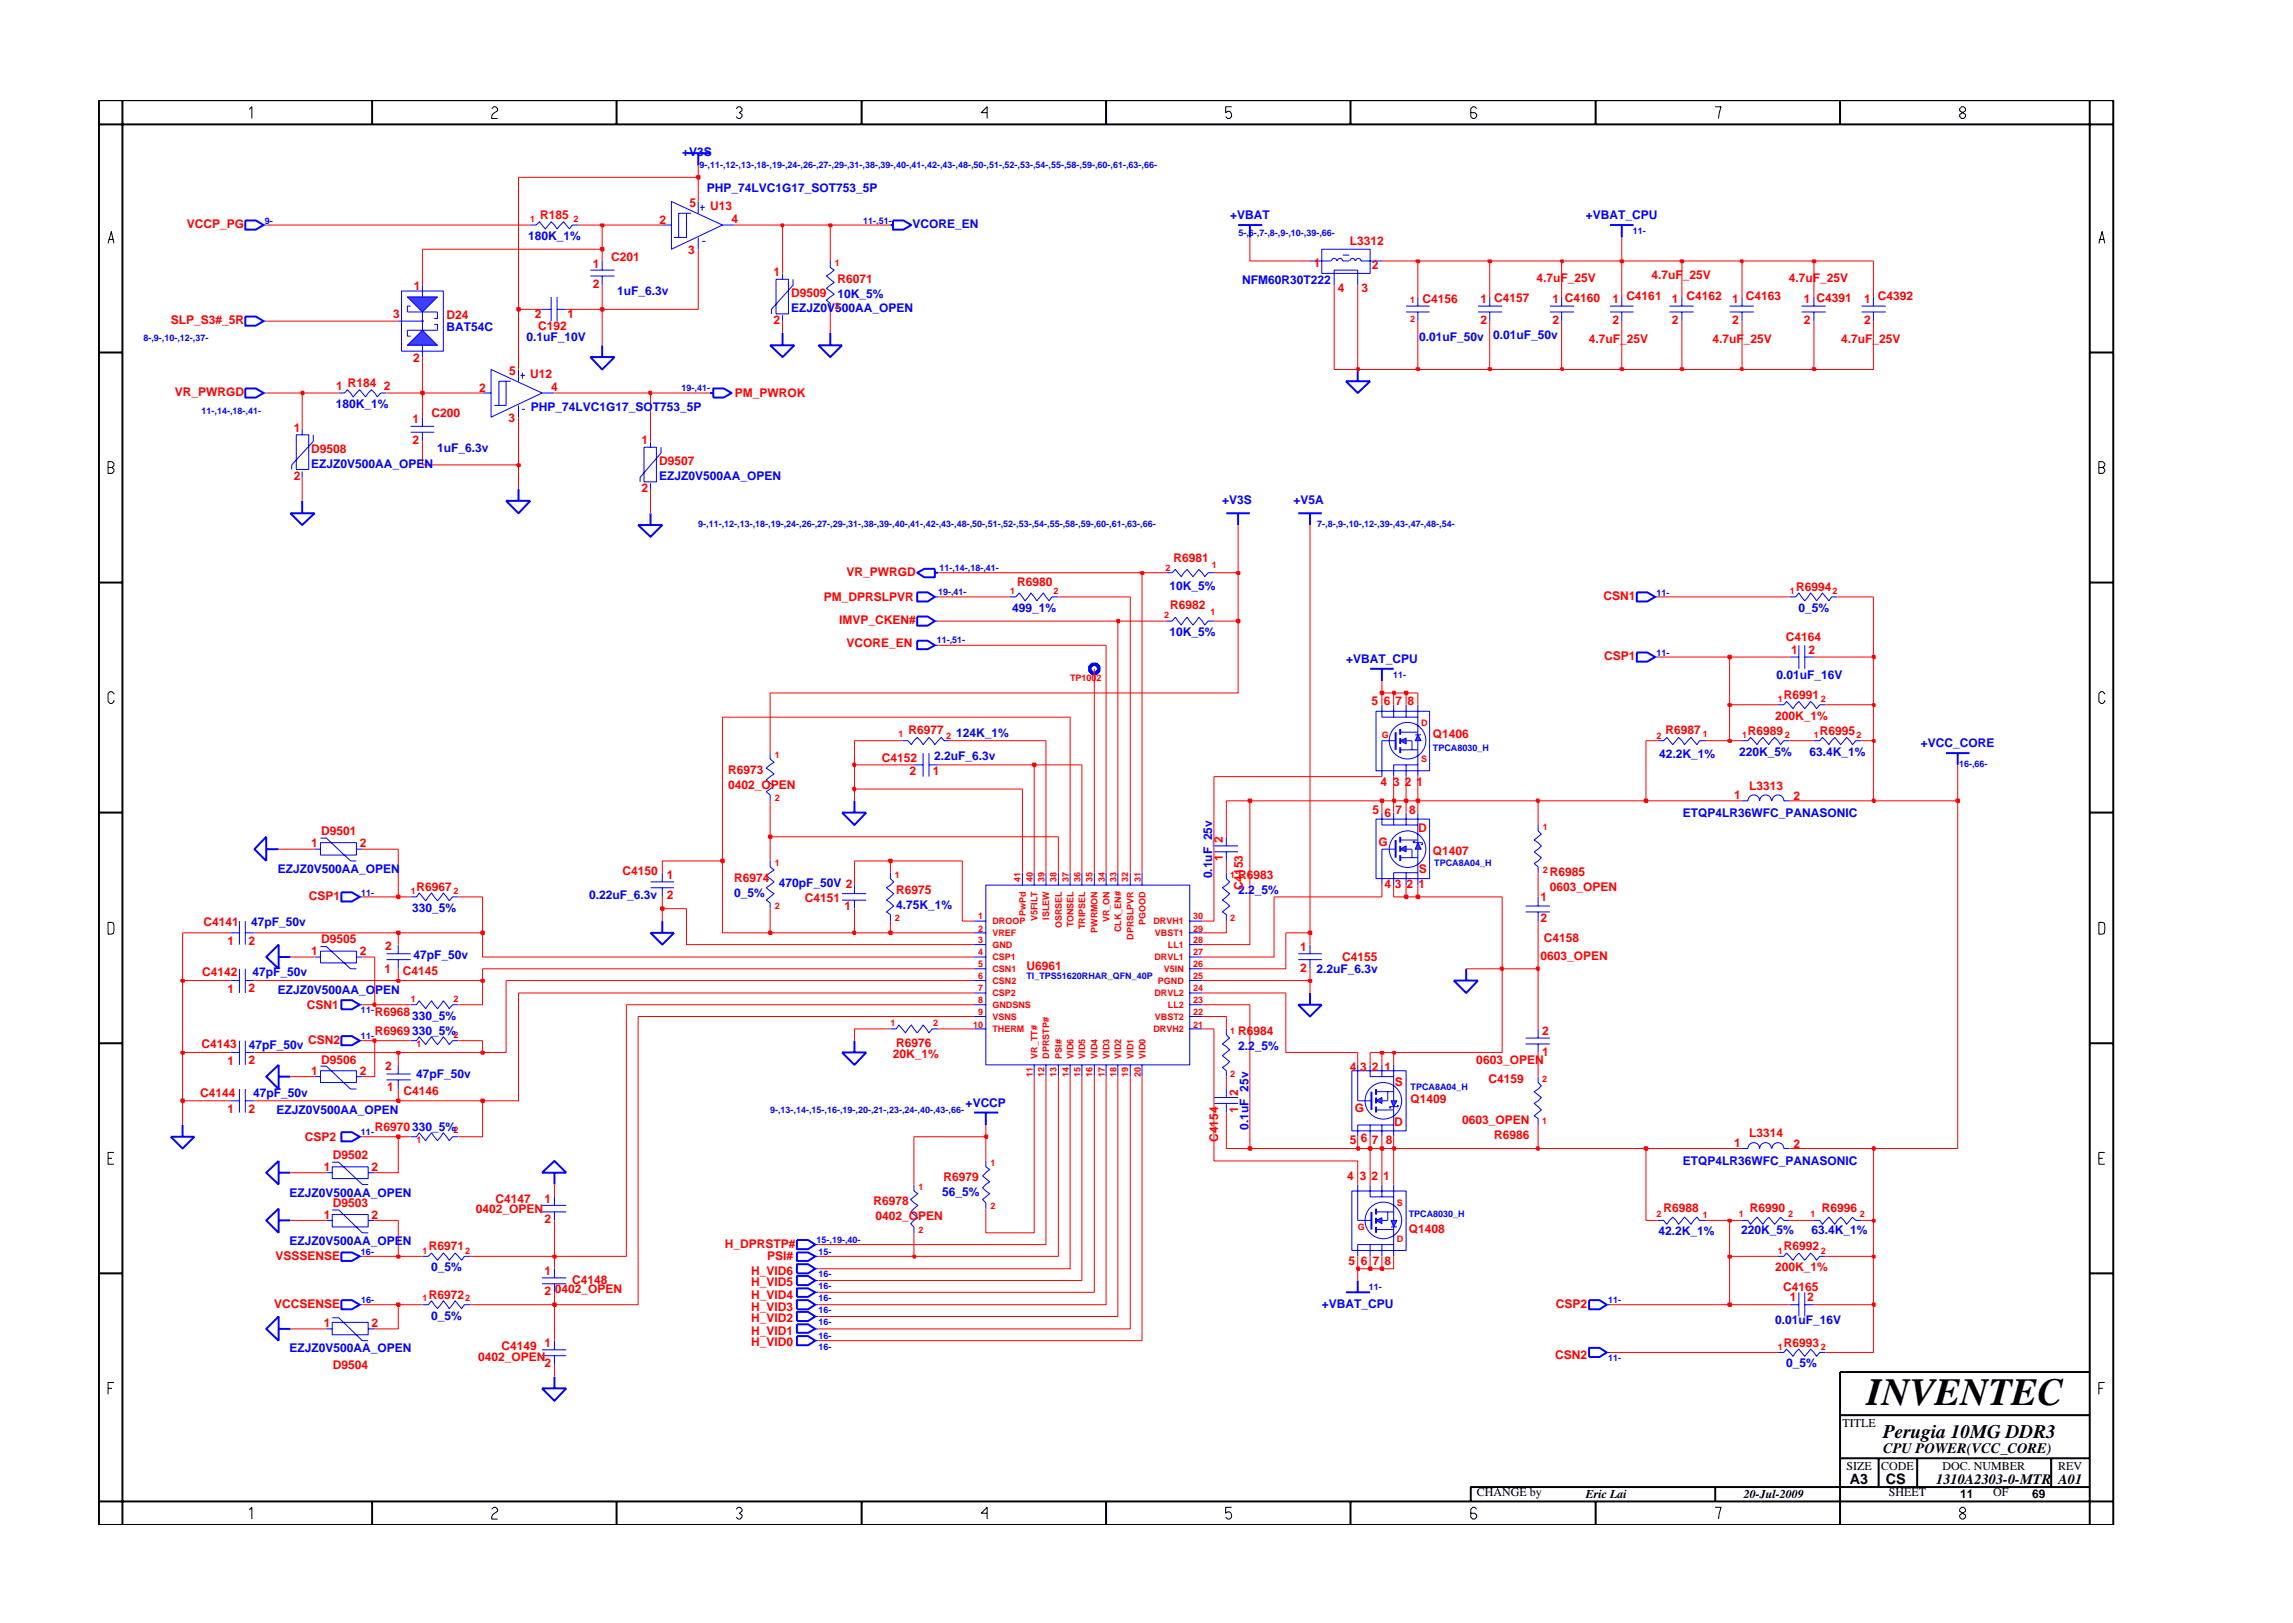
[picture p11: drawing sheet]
<svg xmlns="http://www.w3.org/2000/svg" width="297mm" height="210mm" viewBox="0 0 297 210" stroke-linecap="round" stroke-linejoin="round" font-family="sans-serif">
<defs><g id="words">
<text font-size="5" x="241.8" y="182">INVENTEC</text>
<text font-size="2.5" x="244" y="186.3">Perugia 10MG DDR3</text>
<g font-size="1.9">
<text x="244" y="188.2">CPU POWER(VCC_CORE)</text>
<text x="239.6" y="192.2">A3</text>
<text x="244.3" y="192.3">CS</text>
<text x="250.8" y="192.2">1310A2303-0-MTR</text>
<text x="266.6" y="192.2">A01</text>
</g>
<g font-size="1.6" fill="#00f">
<text x="88.4" y="20.3">+V3S</text>
<text x="91.6" y="24.9">PHP_74LVC1G17_SOT753_5P</text>
<text x="118.2" y="29.6">VCORE_EN</text>
<text x="159.3" y="28.4">+VBAT</text>
<text x="205.4" y="28.4">+VBAT_CPU</text>
<text x="68.4" y="31.1">180K_1%</text>
<text x="79.9" y="38.3">1uF_6.3v</text>
<text x="102.5" y="40.4">EZJZ0V500AA_OPEN</text>
<text x="108.5" y="38.6">10K_5%</text>
<text x="160.9" y="36.8">NFM60R30T222</text>
<text x="57.9" y="42.9">BAT54C</text>
<text x="68.2" y="44.1">0.1uF_10V</text>
<text x="183.8" y="44.1">0.01uF_50v</text>
<text x="193.4" y="44">0.01uF_50v</text>
<text x="43.5" y="52.9">180K_1%</text>
<text x="68.8" y="53.2">PHP_74LVC1G17_SOT753_5P</text>
<text x="56.6" y="58.5">1uF_6.3v</text>
<text x="40.3" y="60.6">EZJZ0V500AA_OPEN</text>
<text x="85.4" y="62.2">EZJZ0V500AA_OPEN</text>
<text x="158.3" y="65.3">+V3S</text>
<text x="167.5" y="65.3">+V5A</text>
<text x="151.5" y="76.5">10K_5%</text>
<text x="131.1" y="79.3">499_1%</text>
<text x="151.5" y="82.4">10K_5%</text>
<text x="233" y="79.3">0_5%</text>
<text x="174.4" y="85.9">+VBAT_CPU</text>
<text x="230.1" y="88">0.01uF_16V</text>
<text x="123.8" y="95.4">124K_1%</text>
<text x="121" y="98.5">2.2uF_6.3v</text>
<text x="214.9" y="98.2">42.2K_1%</text>
<text x="225.3" y="97.9">220K_5%</text>
<text x="234.4" y="97.9">63.4K_1%</text>
<text x="248.8" y="96.8">+VCC_CORE</text>
<text x="218" y="105.9">ETQP4LR36WFC_PANASONIC</text>
<text x="36" y="113.1">EZJZ0V500AA_OPEN</text>
<text x="157" y="113.8" transform="rotate(-90 157 113.8)">0.1uF_25v</text>
<text x="53.4" y="118.1">330_5%</text>
<text x="76.3" y="116.4">0.22uF_6.3v</text>
<text x="95.1" y="116.2">0_5%</text>
<text x="100.9" y="114.9">470pF_50V 2</text>
<text x="116.1" y="117.7">4.75K_1%</text>
<text x="160.4" y="115.8">2.2_5%</text>
<text x="32.6" y="120">47pF_50v</text>
<text x="53.6" y="124.2">47pF_50v</text>
<text x="32.7" y="126.4">47pF_50v</text>
<text x="36" y="128.8">EZJZ0V500AA_OPEN</text>
<text x="170.6" y="126.1">2.2uF_6.3v</text>
<text x="32.2" y="135.9">47pF_50v</text>
<text x="53.4" y="132.1">330_5%</text>
<text x="53.4" y="134.1">330_5%</text>
<text x="160.4" y="136">2.2_5%</text>
<text x="32.8" y="142.1">47pF_50v</text>
<text x="53.9" y="139.6">47pF_50v</text>
<text x="125.1" y="143.4">+VCCP</text>
<text x="35.8" y="144.3">EZJZ0V500AA_OPEN</text>
<text x="53.4" y="146.5">330_5%</text>
<text x="161.7" y="146.4" transform="rotate(-90 161.7 146.4)">0.1uF_25v</text>
<text x="37.5" y="155.1">EZJZ0V500AA_OPEN</text>
<text x="122" y="155">56_5%</text>
<text x="218" y="150.9">ETQP4LR36WFC_PANASONIC</text>
<text x="37.5" y="161.2">EZJZ0V500AA_OPEN</text>
<text x="214.8" y="160">42.2K_1%</text>
<text x="225.6" y="159.9">220K_5%</text>
<text x="234.7" y="159.9">63.4K_1%</text>
<text x="55.9" y="164.7">0_5%</text>
<text x="55.9" y="171">0_5%</text>
<text x="171.2" y="169.4">+VBAT_CPU</text>
<text x="229.9" y="171.5">0.01uF_16V</text>
<text x="37.5" y="175.2">EZJZ0V500AA_OPEN</text>
<text x="231.4" y="177.2">0_5%</text>
</g>
<g font-size="1.6" fill="#f00">
<text x="24.2" y="29.6">VCCP_PG</text>
<text x="70" y="28.4">R185</text>
<text x="85.4" y="29">2</text>
<text x="89.3" y="26.9">5</text>
<text x="92" y="27.2">U13</text>
<text x="94.8" y="28.9">4</text>
<text x="76.8" y="34.7">1</text>
<text x="79.2" y="33.9">C201</text>
<text x="89.2" y="32.9">3</text>
<text x="100.2" y="35.8">1</text>
<text x="170.2" y="34.6">1</text>
<text x="174.9" y="31.8">L3312</text>
<text x="177.7" y="34.8">2</text>
<text x="50.9" y="41.3">3</text>
<text x="53.6" y="37.5">1</text>
<text x="57.9" y="41.3">D24</text>
<text x="69.3" y="41.2">2</text>
<text x="73.5" y="41.2">1</text>
<text x="76.8" y="37.3">2</text>
<text x="102.5" y="38.5">D9509</text>
<text x="108.5" y="36.6">R6071</text>
<text x="173.3" y="37.8">4</text>
<text x="176.4" y="37.8">3</text>
<text x="184.3" y="39.3">C4156</text>
<text x="191.8" y="39.3">1 C4157</text>
<text x="191.8" y="42">2</text>
<text x="199" y="36.5">4.7uF_25V</text>
<text x="201.1" y="39.3">1 C4160</text>
<text x="201.1" y="42">2</text>
<text x="208.9" y="39.3">1</text>
<text x="208.9" y="42">2</text>
<text x="210.7" y="38.9">C4161</text>
<text x="213.9" y="36.2">4.7uF_25V</text>
<text x="216.6" y="39.3">1</text>
<text x="216.6" y="42">2</text>
<text x="218.5" y="38.9">C4162</text>
<text x="224.4" y="39.3">1</text>
<text x="224.4" y="42">2</text>
<text x="226.2" y="38.9">C4163</text>
<text x="231.7" y="36.5">4.7uF_25V</text>
<text x="233.7" y="39.3">1 C4391</text>
<text x="233.7" y="42">2</text>
<text x="241.5" y="39.3">1</text>
<text x="241.5" y="42">2</text>
<text x="243.3" y="38.9">C4392</text>
<text x="22.1" y="42">SLP_S3#_5R</text>
<text x="53.5" y="46.8">2</text>
<text x="69.7" y="42.8">C192</text>
<text x="100.2" y="42">2</text>
<text x="205.8" y="44.5">4.7uF_25V</text>
<text x="221.8" y="44.4">4.7uF_25V</text>
<text x="238.5" y="44.5">4.7uF_25V</text>
<text x="22.6" y="51.3">VR_PWRGD</text>
<text x="43.5" y="50.6">1</text>
<text x="45.1" y="50.2">R184</text>
<text x="49.7" y="50.6">2</text>
<text x="62.1" y="50.7">2</text>
<text x="66" y="48.6">5</text>
<text x="68.7" y="49">U12</text>
<text x="71.4" y="50.7">4</text>
<text x="95.2" y="51.5">PM_PWROK</text>
<text x="38" y="56">1</text>
<text x="40.3" y="58.7">D9508</text>
<text x="53.4" y="54.8">1</text>
<text x="53.4" y="57.5">2</text>
<text x="55.9" y="54">C200</text>
<text x="65.9" y="54.6">3</text>
<text x="83.1" y="57.5">1</text>
<text x="38" y="62.2">2</text>
<text x="83.1" y="63.8">2</text>
<text x="85.4" y="60.2">D9507</text>
<text x="106.7" y="77.9">PM_DPRSLPVR</text>
<text x="109.7" y="74.6">VR_PWRGD</text>
<text x="131.8" y="75.9">R6980</text>
<text x="152" y="72.8">R6981</text>
<text x="207.7" y="77.7">CSN1</text>
<text x="232.7" y="76.6">R6994</text>
<text x="108.7" y="80.9">IMVP_CKEN#</text>
<text x="109.7" y="83.8">VCORE_EN</text>
<text x="151.6" y="78.9">R6982</text>
<text x="231.3" y="83">C4164</text>
<text x="207.8" y="85.5">CSP1</text>
<text x="232" y="84.7">1</text>
<text x="234.3" y="84.7">2</text>
<text x="117.7" y="95">R6977</text>
<text x="177.7" y="91.3">5</text>
<text x="179.3" y="91.3">6</text>
<text x="180.8" y="91.3">7</text>
<text x="182.3" y="91.3">8</text>
<text x="185.6" y="95.6">Q1406</text>
<text x="215.8" y="95">R6987</text>
<text x="226.4" y="95.2">R6989</text>
<text x="230" y="93.2">200K_1%</text>
<text x="231.1" y="90.5">R6991</text>
<text x="235.7" y="95.2">R6995</text>
<text x="94.3" y="100.3">R6973</text>
<text x="114.2" y="98.7">C4152</text>
<text x="117.8" y="100.4">2</text>
<text x="120.8" y="100.4">1</text>
<text x="178.8" y="101.8">4</text>
<text x="180.5" y="101.8">3</text>
<text x="182" y="101.8">2</text>
<text x="183.5" y="101.8">1</text>
<text x="94.3" y="102.2">0402_OPEN</text>
<text x="177.8" y="105.5">5</text>
<text x="179.4" y="105.8">6</text>
<text x="180.8" y="105.5">7</text>
<text x="182.6" y="105.5">8</text>
<text x="183.7" y="107.8">D</text>
<text x="224.6" y="103.5">1</text>
<text x="226.6" y="102.3">L3313</text>
<text x="232.4" y="103.6">2</text>
<text x="40.3" y="109.8">1</text>
<text x="41.6" y="108.2">D9501</text>
<text x="46.6" y="109.8">2</text>
<text x="80.6" y="113.4">C4150</text>
<text x="86.4" y="113.8">1</text>
<text x="158.4" y="111.5" transform="rotate(-90 158.4 111.5)">1</text>
<text x="158.4" y="109.3" transform="rotate(-90 158.4 109.3)">2</text>
<text x="160.4" y="113.8">R6983</text>
<text x="178.6" y="109.6">G</text>
<text x="183.8" y="113">S</text>
<text x="185.6" y="110.7">Q1407</text>
<text x="200.8" y="113.5">R6985</text>
<text x="26.4" y="120">C4141</text>
<text x="40" y="116.6">CSP1</text>
<text x="54" y="115.4">R6967</text>
<text x="86.4" y="116.5">2</text>
<text x="95.1" y="114.2">R6974</text>
<text x="104.3" y="116.9">C4151</text>
<text x="109.4" y="117.9">1</text>
<text x="116.1" y="115.8">R6975</text>
<text x="161" y="115.3" transform="rotate(-90 161 115.3)">C4153</text>
<text x="179.3" y="115.1">4</text>
<text x="180.7" y="115.1">3</text>
<text x="182.2" y="115.1">2</text>
<text x="183.7" y="115.1">1</text>
<text x="199.6" y="116.8">1</text>
<text x="199.6" y="119.5">2</text>
<text x="200.8" y="115.4">0603_OPEN</text>
<text x="29.5" y="122.5">1</text>
<text x="32.2" y="122.4">2</text>
<text x="40.3" y="123.7">1</text>
<text x="41.6" y="122.2">D9505</text>
<text x="46.6" y="123.7">2</text>
<text x="49.8" y="126">1</text>
<text x="49.9" y="123">2</text>
<text x="133" y="125.7">U6961</text>
<text x="168.4" y="123.2">1</text>
<text x="168.4" y="125.9">2</text>
<text x="173.8" y="124.5">C4155</text>
<text x="199.5" y="124.4">0603_OPEN</text>
<text x="200" y="122">C4158</text>
<text x="26.2" y="126.5">C4142</text>
<text x="29.5" y="128.6">1</text>
<text x="32.2" y="128.6">2</text>
<text x="39.7" y="130.7">CSN1</text>
<text x="48.5" y="131.7">R6968</text>
<text x="52.2" y="126.4">C4145</text>
<text x="26.1" y="135.7">C4143</text>
<text x="29.5" y="138">1</text>
<text x="32.2" y="137.9">2</text>
<text x="39.9" y="135.2">CSN2</text>
<text x="41.6" y="137.8">D9506</text>
<text x="48.5" y="134.1">R6969</text>
<text x="115.7" y="137">20K_1%</text>
<text x="116.1" y="135.6">R6976</text>
<text x="160.4" y="134.1">R6984</text>
<text x="191.2" y="137.9">0603_OPEN</text>
<text x="199.8" y="136.7">1</text>
<text x="199.8" y="134.1">2</text>
<text x="25.9" y="142.2">C4144</text>
<text x="40.3" y="139.3">1</text>
<text x="46.6" y="139.3">2</text>
<text x="49.9" y="138.6">2</text>
<text x="50.1" y="141.4">1</text>
<text x="52.3" y="141.8">C4146</text>
<text x="160.4" y="141.9" transform="rotate(-90 160.4 141.9)">2</text>
<text x="174.8" y="138.7">4</text>
<text x="176.2" y="138.7">3</text>
<text x="177.7" y="138.7">2</text>
<text x="179.3" y="138.7">1</text>
<text x="180.7" y="140.6">S</text>
<text x="182.7" y="142.9">Q1409</text>
<text x="192.8" y="140.2">C4159</text>
<text x="29.5" y="144.2">1</text>
<text x="32.2" y="144.1">2</text>
<text x="39.5" y="147.8">CSP2</text>
<text x="48.5" y="146.5">R6970</text>
<text x="157.8" y="147.9" transform="rotate(-90 157.8 147.9)">C4154</text>
<text x="160.4" y="144.1" transform="rotate(-90 160.4 144.1)">1</text>
<text x="174.8" y="148.2">5</text>
<text x="175.5" y="144.1">G</text>
<text x="176.3" y="148">6</text>
<text x="177.7" y="148.2">7</text>
<text x="179.5" y="148.2">8</text>
<text x="180.6" y="145.9">D</text>
<text x="189.4" y="145.5">0603_OPEN</text>
<text x="193.6" y="147.5">R6986</text>
<text x="224.6" y="148.5">1</text>
<text x="226.6" y="147.3">L3314</text>
<text x="232.4" y="148.7">2</text>
<text x="41.9" y="151.8">1</text>
<text x="43.1" y="150.1">D9502</text>
<text x="48.1" y="151.8">2</text>
<text x="64.2" y="155.9">C4147</text>
<text x="70.5" y="155.8">1</text>
<text x="122.2" y="153">R6979</text>
<text x="174.5" y="152.8">4</text>
<text x="176.1" y="152.8">3</text>
<text x="177.7" y="152.8">2</text>
<text x="179.2" y="152.8">1</text>
<text x="41.9" y="157.9">1</text>
<text x="43.1" y="156.4">D9503</text>
<text x="48.1" y="157.9">2</text>
<text x="55.6" y="162">R6971</text>
<text x="61.6" y="157.1">0402_OPEN</text>
<text x="70.5" y="158.5">2</text>
<text x="93.9" y="161.6">H_DPRSTP#</text>
<text x="113.1" y="156.1">R6978</text>
<text x="113.4" y="158.1">0402_OPEN</text>
<text x="182.5" y="159.7">Q1408</text>
<text x="215.5" y="157">R6988</text>
<text x="226.7" y="157">R6990</text>
<text x="231.1" y="162">R6992</text>
<text x="236" y="157">R6996</text>
<text x="35.7" y="163.2">VSSSENSE</text>
<text x="70.5" y="165.1">1</text>
<text x="70.5" y="167.8">2</text>
<text x="71.9" y="167.5">0402_OPEN</text>
<text x="74.1" y="166.3">C4148</text>
<text x="97.3" y="166.6">H_VID5</text>
<text x="97.3" y="165.1">H_VID6</text>
<text x="99.4" y="163.2">PSI#</text>
<text x="174.7" y="163.9">5</text>
<text x="176.3" y="163.9">6</text>
<text x="177.8" y="163.9">7</text>
<text x="179.4" y="163.9">8</text>
<text x="230" y="164.7">200K_1%</text>
<text x="231" y="167.2">C4165</text>
<text x="35.5" y="169.4">VCCSENSE</text>
<text x="41.9" y="171.9">1</text>
<text x="48.1" y="171.9">2</text>
<text x="55.6" y="168.3">R6972</text>
<text x="97.3" y="169.8">H_VID3</text>
<text x="97.3" y="171.3">H_VID2</text>
<text x="97.3" y="168.3">H_VID4</text>
<text x="97.3" y="172.9">H_VID1</text>
<text x="201.5" y="169.4">CSP2</text>
<text x="231.8" y="168.6">1</text>
<text x="234.1" y="168.6">2</text>
<text x="43.1" y="177.3">D9504</text>
<text x="62" y="176.4">0402_OPEN</text>
<text x="65" y="174.9">C4149</text>
<text x="70.5" y="174.4">1</text>
<text x="70.5" y="177.1">2</text>
<text x="97.3" y="174.4">H_VID0</text>
<text x="201.5" y="176">CSN2</text>
<text x="231.1" y="174.4">R6993</text>
</g>
<g font-size="1.6">
<text x="238.7" y="184.8">TITLE</text>
<text x="239.2" y="190.4">SIZE</text>
<text x="243.7" y="190.4">CODE</text>
<text x="251.6" y="190.4">DOC. NUMBER</text>
<text x="266.6" y="190.4">REV</text>
<text x="191.3" y="193.9">CHANGE by</text>
<text x="205.4" y="194.1">Eric Lai</text>
<text x="225.9" y="194.1">20-Jul-2009</text>
<text x="244.7" y="193.9">SHEET</text>
<text x="253.9" y="194.1">11</text>
<text x="258.2" y="193.9">OF</text>
<text x="263.3" y="194.1">69</text>
</g>
<g font-size="1.2" fill="#00f">
<text x="90.6" y="21.7">9-,11-,12-,13-,18-,19-,24-,26-,27-,29-,31-,38-,39-,40-,41-,42-,43-,48-,50-,51-,52-,53-,54-,55-,58-,59-,60-,61-,63-,66-</text>
<text x="34.3" y="29">9-</text>
<text x="111.8" y="29">11-,51-</text>
<text x="160.4" y="30.6">5-,6-,7-,8-,9-,10-,39-,66-</text>
<text x="211.5" y="30.4">11-</text>
<text x="18.6" y="44.1">8-,9-,10-,12-,37-</text>
<text x="26.1" y="53.6">11-,14-,18-,41-</text>
<text x="88.3" y="50.6">19-,41-</text>
<text x="90.5" y="68.3">9-,11-,12-,13-,18-,19-,24-,26-,27-,29-,31-,38-,39-,40-,41-,42-,43-,48-,50-,51-,52-,53-,54-,55-,58-,59-,60-,61-,63-,66-</text>
<text x="170.6" y="68.3">7-,8-,9-,10-,12-,39-,43-,47-,48-,54-</text>
<text x="121.5" y="77.1">19-,41-</text>
<text x="121.7" y="73.9">11-,14-,18-,41-</text>
<text x="214.6" y="77.2">11-</text>
<text x="121.4" y="83.3">11-,51-</text>
<text x="180.5" y="87.9">11-</text>
<text x="214.6" y="84.9">11-</text>
<text x="185.6" y="97.3">TPCA8030_H</text>
<text x="253.8" y="99.4">16-,66-</text>
<text x="185.8" y="112.2">TPCA8A04_H</text>
<text x="46.8" y="116">11-</text>
<text x="46.8" y="131.2">11-</text>
<text x="133" y="126.9">TI_TPS51620RHAR_QFN_40P</text>
<text x="46.8" y="134.6">11-</text>
<text x="182.7" y="141.3">TPCA8A04_H</text>
<text x="46.8" y="147.1">11-</text>
<text x="99.8" y="144.2">9-,13-,14-,15-,16-,19-,20-,21-,23-,24-,40-,43-,66-</text>
<text x="105.8" y="161.1">15-,19-,40-</text>
<text x="182.5" y="157.6">TPCA8030_H</text>
<text x="46.8" y="162.6">16-</text>
<text x="106" y="165.4">16-</text>
<text x="106" y="162.6">15-</text>
<text x="106" y="166.9">16-</text>
<text x="177.3" y="167.2">11-</text>
<text x="46.8" y="168.9">16-</text>
<text x="106" y="168.5">16-</text>
<text x="106" y="170.1">16-</text>
<text x="106" y="171.6">16-</text>
<text x="106" y="173.5">16-</text>
<text x="208.3" y="168.9">11-</text>
<text x="106" y="174.9">16-</text>
<text x="208.3" y="176.3">11-</text>
</g>
<g font-size="1.2" fill="#f00">
<text x="68.7" y="28.8">1</text>
<text x="74.3" y="28.8">2</text>
<text x="108.1" y="34.5">1</text>
<text x="108.1" y="40.1">2</text>
<text x="182.7" y="39.3">1</text>
<text x="182.7" y="41.7">2</text>
<text x="130.8" y="77">1</text>
<text x="136.5" y="77">2</text>
<text x="151" y="73.9">2</text>
<text x="157" y="73.6">1</text>
<text x="231.8" y="77">1</text>
<text x="237.4" y="77">2</text>
<text x="150.8" y="80.1">2</text>
<text x="156.8" y="79.7">1</text>
<text x="138.6" y="88.3">TP1002</text>
<text x="116.4" y="95.5">1</text>
<text x="122.6" y="95.8">2</text>
<text x="179" y="95.6">G</text>
<text x="184.1" y="94.1">D</text>
<text x="214.6" y="95.8">2</text>
<text x="220.6" y="95.5">1</text>
<text x="225.7" y="95.6">1</text>
<text x="230.3" y="91">1</text>
<text x="231.2" y="95.6">2</text>
<text x="235" y="95.6">1</text>
<text x="235.9" y="91">2</text>
<text x="240.5" y="95.6">2</text>
<text x="100.4" y="98.2">1</text>
<text x="184.1" y="98.8">S</text>
<text x="100.4" y="103.7">2</text>
<text x="199.8" y="107.6">1</text>
<text x="100.4" y="112.2">1</text>
<text x="115.9" y="113.8">1</text>
<text x="159.4" y="113.8">1</text>
<text x="199.8" y="113.1">2</text>
<text x="53.2" y="115.8">1</text>
<text x="58.7" y="115.8">2</text>
<text x="100.4" y="117.7">2</text>
<text x="115.9" y="119.3">2</text>
<text x="126.7" y="119.1">1</text>
<text x="128.6" y="119.8">DROOP</text>
<text x="132.2" y="114.2" transform="rotate(-90 132.2 114.2)">41</text>
<text x="132.9" y="118.6" transform="rotate(-90 132.9 118.6)">PwPd</text>
<text x="133.8" y="114.2" transform="rotate(-90 133.8 114.2)">40</text>
<text x="134.4" y="119.3" transform="rotate(-90 134.4 119.3)">V5FILT</text>
<text x="135.3" y="114.2" transform="rotate(-90 135.3 114.2)">39</text>
<text x="135.9" y="119.1" transform="rotate(-90 135.9 119.1)">ISLEW</text>
<text x="136.8" y="114.2" transform="rotate(-90 136.8 114.2)">38</text>
<text x="138.5" y="114.2" transform="rotate(-90 138.5 114.2)">37</text>
<text x="140" y="114.2" transform="rotate(-90 140 114.2)">36</text>
<text x="141.5" y="114.2" transform="rotate(-90 141.5 114.2)">35</text>
<text x="143.1" y="114.2" transform="rotate(-90 143.1 114.2)">34</text>
<text x="143.7" y="119.4" transform="rotate(-90 143.7 119.4)">VR_ON</text>
<text x="144.6" y="114.2" transform="rotate(-90 144.6 114.2)">33</text>
<text x="146.2" y="114.2" transform="rotate(-90 146.2 114.2)">32</text>
<text x="147.8" y="114.2" transform="rotate(-90 147.8 114.2)">31</text>
<text x="148.4" y="119.8" transform="rotate(-90 148.4 119.8)">PGOOD</text>
<text x="149.4" y="119.8">DRVH1</text>
<text x="154.5" y="119.1">30</text>
<text x="159.4" y="119.3">2</text>
<text x="126.7" y="120.7">2</text>
<text x="126.7" y="123.7">4</text>
<text x="126.7" y="122.2">3</text>
<text x="126.7" y="125.3">5</text>
<text x="128.6" y="121.3">VREF</text>
<text x="128.6" y="122.8">GND</text>
<text x="128.6" y="125.9">CSN1</text>
<text x="128.6" y="124.4">CSP1</text>
<text x="137.5" y="120.2" transform="rotate(-90 137.5 120.2)">OSRSEL</text>
<text x="139.1" y="120.2" transform="rotate(-90 139.1 120.2)">TONSEL</text>
<text x="140.6" y="120.3" transform="rotate(-90 140.6 120.3)">TRIPSEL</text>
<text x="142.2" y="120.9" transform="rotate(-90 142.2 120.9)">PWRMON</text>
<text x="145.2" y="120.7" transform="rotate(-90 145.2 120.7)">CLK_EN#</text>
<text x="146.8" y="121.8" transform="rotate(-90 146.8 121.8)">DPRSLPVR</text>
<text x="149.5" y="124.4">DRVL1</text>
<text x="149.6" y="121.3">VBST1</text>
<text x="150.8" y="125.9">V5IN</text>
<text x="151.3" y="122.8">LL1</text>
<text x="154.5" y="123.7">27</text>
<text x="154.5" y="125.3">26</text>
<text x="154.5" y="120.7">29</text>
<text x="154.5" y="122.2">28</text>
<text x="53.2" y="129.8">1</text>
<text x="58.7" y="129.8">2</text>
<text x="126.7" y="131.5">9</text>
<text x="126.7" y="128.4">7</text>
<text x="126.7" y="130">8</text>
<text x="126.7" y="126.9">6</text>
<text x="128.6" y="129.1">CSP2</text>
<text x="128.6" y="130.6">GNDSNS</text>
<text x="128.6" y="127.5">CSN2</text>
<text x="149.5" y="129.1">DRVL2</text>
<text x="150" y="127.5">PGND</text>
<text x="151.3" y="130.6">LL2</text>
<text x="154.5" y="128.4">24</text>
<text x="154.5" y="131.5">22</text>
<text x="154.5" y="130">23</text>
<text x="154.5" y="126.9">25</text>
<text x="54" y="135.6">1</text>
<text x="58.7" y="134.5">2</text>
<text x="115.3" y="132.9">1</text>
<text x="120.9" y="132.9">2</text>
<text x="126.1" y="133.1">10</text>
<text x="128.6" y="133.7">THERM</text>
<text x="128.6" y="132.1">VSNS</text>
<text x="134.4" y="137.2" transform="rotate(-90 134.4 137.2)">VR_TT#</text>
<text x="135.9" y="137.2" transform="rotate(-90 135.9 137.2)">DPRSTP#</text>
<text x="137.5" y="137.2" transform="rotate(-90 137.5 137.2)">PSI#</text>
<text x="139.1" y="137.2" transform="rotate(-90 139.1 137.2)">VID6</text>
<text x="140.6" y="137.2" transform="rotate(-90 140.6 137.2)">VID5</text>
<text x="142.2" y="137.2" transform="rotate(-90 142.2 137.2)">VID4</text>
<text x="143.7" y="137.2" transform="rotate(-90 143.7 137.2)">VID3</text>
<text x="145.2" y="137.2" transform="rotate(-90 145.2 137.2)">VID2</text>
<text x="146.8" y="137.2" transform="rotate(-90 146.8 137.2)">VID1</text>
<text x="148.4" y="137.2" transform="rotate(-90 148.4 137.2)">VID0</text>
<text x="149.4" y="133.7">DRVH2</text>
<text x="149.6" y="132.1">VBST2</text>
<text x="154.5" y="133.1">21</text>
<text x="159.4" y="134">1</text>
<text x="133.8" y="139.6" transform="rotate(-90 133.8 139.6)">11</text>
<text x="135.3" y="139.6" transform="rotate(-90 135.3 139.6)">12</text>
<text x="136.8" y="139.6" transform="rotate(-90 136.8 139.6)">13</text>
<text x="138.5" y="139.6" transform="rotate(-90 138.5 139.6)">14</text>
<text x="140" y="139.6" transform="rotate(-90 140 139.6)">15</text>
<text x="141.5" y="139.6" transform="rotate(-90 141.5 139.6)">16</text>
<text x="143.1" y="139.6" transform="rotate(-90 143.1 139.6)">17</text>
<text x="144.6" y="139.6" transform="rotate(-90 144.6 139.6)">18</text>
<text x="146.2" y="139.6" transform="rotate(-90 146.2 139.6)">19</text>
<text x="147.8" y="139.6" transform="rotate(-90 147.8 139.6)">20</text>
<text x="159.4" y="139.5">2</text>
<text x="199.8" y="140.2">2</text>
<text x="54" y="148">1</text>
<text x="58.7" y="146.8">2</text>
<text x="199.8" y="145.7">1</text>
<text x="119" y="154.2">1</text>
<text x="128.3" y="151">1</text>
<text x="119" y="159.7">2</text>
<text x="128.3" y="156.6">2</text>
<text x="175.9" y="159.4">G</text>
<text x="181" y="160.9">D</text>
<text x="181" y="156.3">S</text>
<text x="214.6" y="157.6">2</text>
<text x="220.6" y="157.8">1</text>
<text x="225.2" y="157.6">1</text>
<text x="231.6" y="157.6">2</text>
<text x="234.6" y="157.6">1</text>
<text x="240.9" y="157.6">2</text>
<text x="54.7" y="162.4">1</text>
<text x="60.3" y="162.4">2</text>
<text x="230.3" y="162.4">1</text>
<text x="235.9" y="162.4">2</text>
<text x="54.7" y="168.6">1</text>
<text x="60.3" y="168.6">2</text>
<text x="230.3" y="174.9">1</text>
<text x="235.9" y="174.9">2</text>
</g>
</g></defs>
<path d="M199.2 139.5v.7l.5 .5-1 .7 1 .8-1 .7 1 .9-1 .8 .5 .3v.8M175.9 142.6h1.8" fill="none" stroke="#00f" stroke-width=".13"/>
<path d="M177.7 141.4v2.4" fill="none" stroke="#00f" stroke-width=".25"/>
<path d="M180.2 142.6h.8l-.5 .8z" fill="#3c3cc8"/>
<path d="M180.2 142.6h.8l-.5 .8zM180.2 143.4h.8" fill="none" stroke="#00f" stroke-width=".13"/>
<path d="M178.3 142.6l.7-.4v.7z" fill="#3c3cc8"/>
<g fill="none" stroke="#00f" stroke-width=".13">
<path d="M71.4 38.5v3.1M72.2 38.5v3.1M70.2 40.1h1.2M72.2 40.1h1.1M231.8 77.3h.8l.4-.5 .8 1 .8-1 .7 1 .8-1 .8 1 .4-.5h.7M40.8 139.5h.7M40.8 124h.7M41.5 123.2h4.7v1.5h-4.7zM41.5 122.6h.8l3.1 2.9h.8M41.5 138.7h4.7v1.5h-4.7zM41.5 138.1h.8l3.1 3h.8M46.2 139.5h.7"/>
<path d="M46.2 124h.7M175.1 138.7h7v7.8h-7zM175.9 138v4.6M177.5 138v1.5h3M179 138v1.5M180.5 138v4.6M177.5 145.7v1.6M178.3 142.6l.7-.4v.7zM178.3 141.4h2.2M178.3 143.8h2.2M179 145.7v1.6M179.8 141.4v1.2h-.8"/>
<path d="M180.2 143.4h-.2v.1h.2M180.5 145.7h-4.6v1.6M180.5 143.4v3.9M181 143.2h.1v.2h-.1M225.7 158.1h.7l.4 .5 .8-.9 .8 .9 .7-.9 .8 .9 .8-.9 .4 .4h.7M105.6 165.9h.4M230.3 175.2h.8l.3-.4 .9 .9 .7-.9 .8 .9 .8-.9 .7 .9 .4-.5h.8M231.8 169h1.2M233 167.4v3.1M233.8 169h1.2M233.8 167.4v3.1"/>
<circle cx="179.2" cy="142.6" r="2.37"/>
</g>
<g fill="none" stroke="#00f" stroke-width=".25">
<path d="M106 44.7h3.1l-1.5 1.6zM107.6 43.1v1.6M34.5 108.4v3.1l-1.5-1.5zM34.5 110h1.6M188.3 127h3.2l-1.6 1.6zM189.9 125.5v1.5M34.5 151.9l1.6-1.5v3zM36.1 151.9h1.5M70.2 151.9l1.6-1.5 1.5 1.5zM71.8 151.9v1.5M178.3 141.1v.7M178.3 142.2v.7"/>
<path d="M178.3 143.4v.7M70.2 179.9h3.1l-1.5 1.6zM71.8 178.3v1.6M103.2 165.3h1.5l.9 .6-.9 .6h-1.5z"/>
</g>
<path d="M52.8 38.5h3.9l-2 1.9z" fill="#3c3cc8"/>
<path d="M52.8 38.5h3.9l-2 1.9z" fill="none" stroke="#00f" stroke-width=".13"/>
<path d="M52.8 44.7l1.9-1.9 2 1.9z" fill="#3c3cc8"/>
<path d="M51.6 41.6h3.1M52.8 44.7l1.9-1.9 2 1.9zM52.8 42.8h3.9M52.8 40.4h3.9" fill="none" stroke="#00f" stroke-width=".13"/>
<circle cx="54.7" cy="41.6" r=".08" fill="#3c3cc8"/>
<g fill="none" stroke="#00f" stroke-width=".13">
<path d="M52 37.7h5.4v7.8h-5.4zM53.2 39.7h-.4v.7M54.7 36.9v1.6M68.7 29.2h.8l.4-.5 .7 1 .8-1 .8 1 .8-1 .8 1 .3-.5h.9M100.5 36.2h1.6v4.5h-1.6zM101.4 35.4v.8M102.7 36.2v.7l-2.8 3.2v.6M169.7 33.8h2.7M171.2 32.3h6.3v3.1h-6.3zM172.5 33.8a.34 .34 0 0 1 .3-.3 .34 .34 0 0 1 .4 .3M172.8 36.9v-1.9h3.1v1.9M173.3 33.8a.34 .34 0 0 1 .3-.3 .34 .34 0 0 1 .3 .3h.9"/>
<path d="M173.9 33h.9M174.9 33.8a.34 .34 0 0 1 .3-.3 .34 .34 0 0 1 .3 .3M175.6 33.8a.34 .34 0 0 1 .4-.3 .34 .34 0 0 1 .3 .3h2.7M200.8 39.7h3.1M202.3 38.5v1.2M208.6 39.7h3M210.1 38.5v1.2M216.3 39.7h3.1M217.9 38.5v1.2M224.1 39.7h3.1M225.7 38.5v1.2M34.1 41.6h.4"/>
<path d="M52.8 42.8v.7h.4M54.7 40.4v2.4M54.7 44.7v1.6M56.2 42h.5v.8M56.7 40.4v.9h-.5M101.4 40.8v.8M200.8 40.4h3.1M202.3 40.4v1.2M208.6 40.4h3M210.1 40.4v1.2M216.3 40.4h3.1M217.9 40.4v1.2"/>
<path d="M224.1 40.4h3.1M225.7 40.4v1.2M121.1 77.3h.4M130.8 77.3h.8l.4-.5 .8 1 .7-1 .8 1 .9-1 .7 1 .4-.5h.8M151.1 74.2h.7l.5-.4 .7 .9 .8-.9 .7 .9 .8-.9 .8 .9 .4-.5h.8M214.4 77.3h.3M116.9 96h.7l.5 .5 .7-1 .8 1 .7-1 .8 1 .8-1 .4 .5h.7M214.7 96h.8l.4-.5 .8 1 .8-1 .7 1 .9-1 .7 1 .4-.5h.8M230.3 91.3h.8l.3-.4 .9 .9 .7-.9 .8 .9 .8-.9 .7 .9 .4-.5h.8M235 96h.7l.4-.5 .8 1 .8-1 .7 1 .8-1 .8 1 .4-.5h.8M53.2 116.2h.8l.3-.5 .8 1 .8-1 .8 1 .7-1 .8 1 .4-.5h.8M126.2 119.3h1.5"/>
<path d="M127.7 114.7h26.4v23.3h-26.4zM132.4 113.1v1.6M134 113.1v1.6M135.5 113.1v1.6M137.1 113.1v1.6M138.6 113.1v1.6M140.2 113.1v1.6M141.8 113.1v1.6M143.3 113.1v1.6M144.8 113.1v1.6M146.4 113.1v1.6M147.9 113.1v1.6"/>
<path d="M154.1 119.3h1.6M199.2 106.9v.7l.5 .5-1 .7 1 .8-1 .7 1 .8-1 .8 .5 .4v.8M225.7 103.7h.7a.76 .76 0 0 1 .8-.7 .76 .76 0 0 1 .8 .7 .76 .76 0 0 1 .7-.7 .76 .76 0 0 1 .8 .7M229.6 103.7a.76 .76 0 0 1 .7-.7 .76 .76 0 0 1 .8 .7h.7M29.8 127h1.2M29.8 136.3h1.2M31 125.5v3.1M31 134.8v3.2M31.8 127h1.2M31.8 125.5v3.1M31.8 134.8v3.2M31.8 136.3h1.2"/>
<path d="M46.6 130.2h.3M50.1 123.6h3.1M50.1 124.3h3.1M50.1 139.9h3.1M50.1 139.1h3.1M51.6 122.4v1.2M51.6 124.3v1.2M51.6 138v1.1M51.6 139.9v1.2M115.3 133.3h.8l.3-.5 .9 1 .8-1 .7 1 .8-1 .7 1 .5-.5h.7M126.2 127h1.5M126.2 130.2h1.5"/>
<path d="M126.2 120.8h1.5M126.2 122.4h1.5M126.2 124h1.5M126.2 125.5h1.5M126.2 128.6h1.5M126.2 131.7h1.5M126.2 133.3h1.5M134 138v1.5M135.5 138v1.5M137.1 138v1.5M138.6 138v1.5M140.2 138v1.5"/>
<path d="M141.8 138v1.5M143.3 138v1.5M144.8 138v1.5M146.4 138v1.5M147.9 138v1.5M154.1 127h1.6M154.1 130.2h1.6M154.1 120.8h1.6M154.1 122.4h1.6M154.1 124h1.6M154.1 125.5h1.6M154.1 128.6h1.6"/>
<path d="M154.1 131.7h1.6M154.1 133.3h1.6M168.2 123.6h3M168.2 124.3h3M169.7 122.4v1.2M169.7 124.3v1.2M197.6 135.2h3.2M197.6 134.5h3.2M199.2 133.3v1.2M199.2 135.2v1.1M29.8 142.6h1.2M31 141.1v3"/>
<path d="M31.8 141.1v3M31.8 142.6h1.2M46.6 147.3h.3M70.2 156.2h3.1M70.2 157h3.1M71.8 155.1v1.1M71.8 157v1.1M118.4 153.4v.9l.5 .3-.9 .8 .9 .8-.9 .8 .9 .8-.9 .7 .4 .4v.8M127.7 150.4v.8l.5 .3-.9 .8 .9 .8-.9 .8 .9 .7-.9 .8 .4 .4v.8M175.9 158.1h1.8M214.7 158.1h.8l.4 .5 .8-.9 .8 .9 .7-.9 .9 .9 .7-.9 .4 .4h.8M225.7 148.8h.7a.76 .76 0 0 1 .8-.8 .76 .76 0 0 1 .8 .8 .76 .76 0 0 1 .7-.8 .76 .76 0 0 1 .8 .8"/>
<path d="M229.6 148.8a.76 .76 0 0 1 .7-.8 .76 .76 0 0 1 .8 .8h.7M235 158.1h.7l.4 .5 .8-.9 .8 .9 .7-.9 .8 .9 .8-.9 .4 .4h.8M46.6 162.8h.3M54.7 169h.8l.4-.5 .8 1 .7-1 .8 1 .8-1 .8 1 .3-.5h.8M70.2 165.6h3.1M70.2 166.3h3.1M70.2 174.9h3.1M70.2 175.6h3.1M71.8 164.4v1.2M71.8 166.3v1.1M71.8 173.7v1.2M71.8 175.6v1.2"/>
<path d="M105.6 161.2h.4M105.6 170.5h.4M105.6 172.2h.4M105.6 173.7h.4M208.1 175.2h.5M230.3 162.8h.8l.3-.5 .9 1 .7-1 .8 1 .8-1 .7 1 .4-.5h.8"/>
<circle cx="54.7" cy="41.6" r=".08"/>
</g>
<g fill="none" stroke="#00f" stroke-width=".25">
<path d="M208.6 29.2h3M210.1 29.2v1.6M31.8 41h1.3l1 .6-1 .6h-1.3zM174.4 49.4h3.1l-1.6 1.5zM175.9 47.9v1.5M65.6 64.9h3.1l-1.5 1.6zM67.2 63.4v1.5M82.7 68h3.1l-1.5 1.5zM84.3 66.5v1.5M118.8 76.7h1.4l.9 .6-.9 .6h-1.4zM168.2 66.5h3M169.7 66.5v1.5"/>
<path d="M212 76.7h1.4l1 .6-1 .6h-1.4zM177.5 86.6h3M179 86.6v1.7M44.2 129.6h1.4l1 .6-1 .6h-1.4zM168.2 130.2h3l-1.5 1.5zM169.7 128.6v1.6M22.1 147.3h3.1l-1.5 1.5zM23.7 145.7v1.6M34.5 158.1l1.6-1.5v3.1zM36.1 158.1h1.5M44.2 146.7h1.4l1 .6-1 .6h-1.4zM177.7 157v2.3"/>
<path d="M36.1 170.5v3.2l-1.6-1.5zM36.1 172.2h1.5M44.2 162.2h1.4l1 .6-1 .6h-1.4zM103.2 160.6h1.5l.9 .6-.9 .6h-1.5zM103.2 170h1.5l.9 .5-.9 .6h-1.5zM103.2 171.6h1.5l.9 .6-.9 .5h-1.5zM103.2 173.1h1.5l.9 .6-.9 .6h-1.5zM205.9 174.6h1.3l.9 .6-.9 .6h-1.3z"/>
</g>
<path d="M141.3 86.3l.2-.3h.5l.4 .4v.5l-.4 .3h-.5l-.3-.3v-.5z" fill="none" stroke="#00f" stroke-width=".42"/>
<path d="M180.2 158.1h.8l-.5 .8z" fill="#3c3cc8"/>
<path d="M180.2 158.1h.8l-.5 .8zM180.2 158.9h.8" fill="none" stroke="#00f" stroke-width=".13"/>
<path d="M178.3 158.1l.7-.3v.7z" fill="#3c3cc8"/>
<g fill="none" stroke="#00f" stroke-width=".13">
<path d="M179 96h1.8M175.1 154.3h7v7.7h-7zM175.9 153.4v4.7M177.5 153.4v1.7h3M178.3 158.1l.7-.3v.7zM178.3 157h2.2M178.3 159.3h2.2M179 153.4v1.7M179.8 157v1.1h-.8M180.5 153.4v4.7M180.5 158.9v3.9M177.5 161.2v1.6"/>
<path d="M179 161.2v1.6M180.5 161.2h-4.6v1.6"/>
<circle cx="179.2" cy="158.1" r="2.37"/>
</g>
<path d="M180.8 94.9v2.2M178.3 156.6v.7M178.3 157.8v.7M178.3 158.9v.8" fill="none" stroke="#00f" stroke-width=".25"/>
<path d="M183.7 95.2l.4 .8h-.8z" fill="#3c3cc8"/>
<path d="M183.3 95.2h.8M183.7 95.2l.4 .8h-.8z" fill="none" stroke="#00f" stroke-width=".13"/>
<path d="M181.4 96l.7-.4v.8z" fill="#3c3cc8"/>
<g fill="none" stroke="#00f" stroke-width=".13">
<path d="M76.5 35h3.1M76.5 35.8h3.1M78 33.8v1.2M78 35.8v1.1M121.1 80.5h.4M121.1 83.6h.4M178.3 92.1h6.9v7.8h-6.9zM179 91.3v1.6h4.7M179 96v4.6M180.5 91.3v1.6M181.4 96l.7-.4v.8zM181.4 97.1h2.3"/>
<path d="M181.4 94.9h2.3M182.1 96h.8v1.1M182.1 91.3v1.6M182.1 99.1v1.5M183.7 91.3v3.9M183.7 96v4.6M183.7 99.1h-3.2v1.5M109.1 116.6h3.1M109.1 115.8h3.1M110.7 114.7v1.1M110.7 116.6v1.1M158.9 113.1v.7l.4 .4-.9 .8 .9 .8-.9 .8 .9 .8-.9 .7 .5 .4v.8"/>
<path d="M179 110h1.8M197.6 117.4h3.2M197.6 118.1h3.2M199.2 116.2v1.2M199.2 118.1v1.2M105.6 162.8h.4"/>
<circle cx="182.3" cy="96" r="2.37"/>
</g>
<g fill="none" stroke="#00f" stroke-width=".25">
<path d="M160.4 29.2h3.1M161.9 29.2v1.6M76.5 46.3h3.1l-1.6 1.6zM78 44.7v1.6M118.8 79.9h1.4l.9 .6-.9 .6h-1.4zM118.8 83h1.4l.9 .6-.9 .5h-1.4zM181.4 94.4v.8M181.4 95.6v.8M181.4 96.8v.8M252.1 97.6h3M253.6 97.6v1.5M180.8 108.8v2.3"/>
<path d="M103.2 162.2h1.5l.9 .6-.9 .6h-1.5z"/>
</g>
<path d="M183.7 109.2l.4 .8h-.8z" fill="#3c3cc8"/>
<path d="M183.3 109.2h.8M183.7 109.2l.4 .8h-.8z" fill="none" stroke="#00f" stroke-width=".13"/>
<path d="M181.4 110l.7-.4v.7z" fill="#3c3cc8"/>
<g fill="none" stroke="#00f" stroke-width=".13">
<path d="M34.1 29.2h.4M85.8 29.2h1.2M87 26.1l6.6 3.1-6.6 3.1zM88.9 27.6v3.2h-1M89.5 27.6h-1.6v3.2h-.6M90.5 26.1v1.5M90.5 30.8v1.5M90.7 26.9h.6M91 26.5v.8M91 31.3h.4M93.6 29.2h1.5M107.6 33.8v.9l.5 .3-1.1 .8 1.1 .8-1.1 .8 1.1 .7-1.1 .8 .6 .4v.8"/>
<path d="M182.1 39.7h3.1M183.7 38.5v1.2M191.5 39.7h3.1M193 38.5v1.2M233.4 39.7h3.1M235 38.5v1.2M241.2 39.7h3.1M242.7 38.5v1.2M34.1 50.9h.4M38.4 56.3h1.6v4.5h-1.6zM39.1 55.6v.7M40.6 56.3v.9l-2.8 3v.6"/>
<path d="M43.9 50.9h.7l.4-.4 .7 .9 .9-.9 .8 .9 .7-.9 .8 .9 .4-.5h.8M53.2 55.2h3M53.2 56h3M54.7 54v1.2M54.7 56v1.2M62.5 50.9h1.1M63.6 47.9l6.6 3-6.6 3.1zM65.6 49.4v3.1h-1M66.2 49.4h-1.6v3.1h-.6M67.2 47.9v1.5M67.2 52.5v1.5M67.4 48.6h.6"/>
<path d="M67.6 53h.4M67.7 48.3v.8M70.2 50.9h1.6M83.4 57.9h1.6v4.5h-1.6zM84.3 57.2v.7M85.6 57.9v.8l-2.7 3.1v.6M182.1 40.4h3.1M183.7 40.4v1.2M191.5 40.4h3.1M193 40.4v1.2M233.4 40.4h3.1M235 40.4v1.2"/>
<path d="M241.2 40.4h3.1M242.7 40.4v1.2M39.1 61.1v.7M84.3 62.6v.8M99.8 97.6v.7l.5 .4-1 .8 1 .8-1 .7 1 .8-1 .8 .5 .4v.7M118.4 99.1h1.2M119.6 97.6v3M120.3 99.1h1.2M120.3 97.6v3M151.1 80.5h.7l.5-.5 .7 1 .8-1 .7 1 .8-1 .8 1 .4-.5h.8M214.4 85.1h.3M225.7 96h.7l.4-.5 .8 1 .8-1 .7 1 .8-1 .8 1 .4-.5h.7"/>
<path d="M231.8 85.1h1.2M233 83.6v3M233.8 85.1h1.2M233.8 83.6v3M31 119.3v3.1M31.8 119.3v3.1M40.8 110h.7M41.5 109.2h4.7v1.6h-4.7zM41.5 108.6h.8l3.1 2.9h.8M46.2 110h.7M46.6 116.2h.3M84.3 114.2h3"/>
<path d="M84.3 115h3M85.8 113.1v1.1M85.8 115v1.2M99.8 111.5v.8l.5 .4-1 .8 1 .7-1 .8 1 .8-1 .8 .5 .4v.7M115.3 113.1v.7l.5 .4-1 .8 1 .8-1 .8 1 .8-1 .7 .5 .4v.8M157.3 110.3h3.1M157.3 109.6h3.1M158.9 108.4v1.2M158.9 110.3v1.2M178.3 106.1h6.9v7.7h-6.9zM179 105.3v1.6h4.7M179 110v4.7"/>
<path d="M180.5 105.3v1.6M181.4 110l.7-.4v.7zM181.4 111.1h2.3M181.4 108.8h2.3M182.1 110h.8v1.1M182.1 105.3v1.6M182.1 113.1v1.6M183.3 109h-.2v.2h.2M183.7 105.3v3.9M183.7 110v4.7M183.7 113.1h-3.2v1.6M184.1 109.2h.2v.2h-.2"/>
<path d="M29.8 120.8h1.2M31.8 120.8h1.2M46.6 134.8h.3M53.2 130.2h.8l.3-.5 .8 1 .8-1 .8 1 .7-1 .8 1 .4-.5h.8M53.2 134.8h.8l.3-.5 .8 1 .8-1 .8 1 .7-1 .8 1 .4-.5h.8M158.9 133.3v.8l.4 .4-.9 .7 .9 .8-.9 .8 .9 .7-.9 .8 .5 .4v.8M42.3 151.9h.7M42.3 158.1h.7M43 151.2h4.7v1.5h-4.7zM43 150.6h.9l3 2.8h.8M43 157.3h4.7v1.6h-4.7zM43 156.7h.9l3 3h.8"/>
<path d="M47.7 151.9h.8M47.7 158.1h.8M53.2 147.3h.8l.3-.5 .8 1 .8-1 .8 1 .7-1 .8 1 .4-.5h.8M157.3 142.9h3.1M157.3 142.2h3.1M158.9 141.1v1.1M158.9 142.9v1.2M42.3 172.2h.7M43 171.3h4.7v1.6h-4.7zM43 170.7h.9l3 3h.8M46.6 169h.3M47.7 172.2h.8"/>
<path d="M54.7 162.8h.8l.4-.5 .8 1 .7-1 .8 1 .8-1 .8 1 .3-.5h.8M105.6 169h.4M105.6 167.4h.4M105.6 164.4h.4M208.1 169h.5"/>
<circle cx="182.3" cy="110" r="2.37"/>
</g>
<g fill="none" stroke="#00f" stroke-width=".25">
<path d="M88.9 19.8h3.1M90.5 19.8v1.6M31.8 28.6h1.3l1 .6-1 .5h-1.3zM115.3 29.2h.4M115.7 28.6h1.3l1.1 .6-1.1 .5h-1.3zM31.8 50.3h1.3l1 .6-1 .6h-1.3zM92 50.9h.4M92.4 50.3h1.4l1 .6-1 .6h-1.4zM99.8 44.7h3.1l-1.5 1.6zM101.4 43.1v1.6M37.6 66.5h3.2l-1.7 1.5zM39.1 64.9v1.6"/>
<path d="M118.8 74.2l.9-.5h1.4v1.1h-1.4zM121.1 74.2h.4M158.9 66.5h3M160.4 66.5v1.5M212 84.5h1.4l1 .6-1 .6h-1.4zM44.2 115.6h1.4l1 .6-1 .6h-1.4zM85.8 119.3v1.5M109.1 105.3h3.1l-1.5 1.6zM110.7 103.7v1.6M181.4 108.4v.8M181.4 109.6v.7M181.4 110.8v.7"/>
<path d="M34.5 124l1.6-1.6v3.1zM34.5 139.5l1.6-1.5v3.1zM36.1 124h1.5M36.1 139.5h1.5M44.2 134.2h1.4l1 .6-1 .6h-1.4zM84.3 120.8h3l-1.5 1.6zM109.1 136.3h3.1l-1.5 1.7zM110.7 134.8v1.5M126.2 144.1h3.1M127.7 144.1v1.6M44.2 168.4h1.4l1 .6-1 .6h-1.4zM103.2 166.9h1.5l.9 .5-.9 .6h-1.5z"/>
<path d="M103.2 168.4h1.5l.9 .6-.9 .6h-1.5zM103.2 163.8h1.5l.9 .6-.9 .6h-1.5zM174.4 167.4h3.1M175.9 165.9v1.5M205.9 168.4h1.3l.9 .6-.9 .6h-1.3z"/>
</g>
<path d="M144.8 139.5v31h-38.8M146.4 139.5v32.7h-40.4M147.9 139.5v34.2h-41.9M37.6 172.2h4.7M46.9 169h4.7v3.2h-3.1M71.8 169v4.7M71.8 176.8v1.5M208.6 175.2h21.7M242.7 169v6.2h-6.2" fill="none" stroke="#f00" stroke-width=".13"/>
<path d="M51.4 168.9h.4v.3h-.4z" fill="#8e2323"/>
<path d="M51.4 168.9h.4v.3h-.4z" fill="none" stroke="#f00" stroke-width=".25"/>
<path d="M51.6 169h3.1M60.9 169h10.9" fill="none" stroke="#f00" stroke-width=".13"/>
<path d="M71.7 168.9h.3v.3h-.3z" fill="#8e2323"/>
<path d="M71.7 168.9h.3v.3h-.3z" fill="none" stroke="#f00" stroke-width=".25"/>
<path d="M82.7 131.7v37.3h-10.9v-1.6M143.3 139.5v29.5h-37.3M208.6 169h15.5" fill="none" stroke="#f00" stroke-width=".13"/>
<path d="M223.9 168.9h.3v.3h-.3z" fill="#8e2323"/>
<path d="M223.9 168.9h.3v.3h-.3z" fill="none" stroke="#f00" stroke-width=".25"/>
<path d="M224.1 162.8v6.2h7.7M235 169h7.7" fill="none" stroke="#f00" stroke-width=".13"/>
<path d="M242.6 168.9h.3v.3h-.3z" fill="#8e2323"/>
<path d="M242.6 168.9h.3v.3h-.3z" fill="none" stroke="#f00" stroke-width=".25"/>
<path d="M138.6 139.5v24.9h-32.6M140.2 139.5v26.4h-34.2M141.8 139.5v27.9h-35.8M71.8 162.8v1.6M175.9 164.4v1.5M242.7 162.8v6.2" fill="none" stroke="#f00" stroke-width=".13"/>
<path d="M175.8 164.2h.3v.3h-.3z" fill="#8e2323"/>
<path d="M175.8 164.2h.3v.3h-.3z" fill="none" stroke="#f00" stroke-width=".25"/>
<path d="M175.9 162.8v1.6h1.6" fill="none" stroke="#f00" stroke-width=".13"/>
<path d="M177.3 164.2h.4v.3h-.4z" fill="#8e2323"/>
<path d="M177.3 164.2h.4v.3h-.4z" fill="none" stroke="#f00" stroke-width=".25"/>
<path d="M177.5 162.8v1.6h1.5" fill="none" stroke="#f00" stroke-width=".13"/>
<path d="M178.8 164.2h.4v.3h-.4z" fill="#8e2323"/>
<path d="M178.8 164.2h.4v.3h-.4z" fill="none" stroke="#f00" stroke-width=".25"/>
<path d="M46.9 162.8h4.7M179 162.8v1.6h1.5v-1.6" fill="none" stroke="#f00" stroke-width=".13"/>
<path d="M51.4 162.7h.4v.2h-.4z" fill="#8e2323"/>
<path d="M51.4 162.7h.4v.2h-.4z" fill="none" stroke="#f00" stroke-width=".25"/>
<path d="M51.6 158.1v4.7h3.1M60.9 162.8h10.9" fill="none" stroke="#f00" stroke-width=".13"/>
<path d="M71.7 162.7h.3v.2h-.3z" fill="#8e2323"/>
<path d="M71.7 162.7h.3v.2h-.3z" fill="none" stroke="#f00" stroke-width=".25"/>
<path d="M81.1 130.2v32.6h-9.3v-4.7M106 162.8h12.4" fill="none" stroke="#f00" stroke-width=".13"/>
<path d="M118.3 162.7h.3v.2h-.3z" fill="#8e2323"/>
<path d="M118.3 162.7h.3v.2h-.3z" fill="none" stroke="#f00" stroke-width=".25"/>
<path d="M137.1 139.5v23.3h-18.7v-3.1" fill="none" stroke="#f00" stroke-width=".13"/>
<path d="M223.9 162.7h.3v.2h-.3z" fill="#8e2323"/>
<path d="M223.9 162.7h.3v.2h-.3z" fill="none" stroke="#f00" stroke-width=".25"/>
<path d="M224.1 158.1v4.7h6.2M236.5 162.8h6.2" fill="none" stroke="#f00" stroke-width=".13"/>
<path d="M242.6 162.7h.3v.2h-.3z" fill="#8e2323"/>
<path d="M242.6 162.7h.3v.2h-.3z" fill="none" stroke="#f00" stroke-width=".25"/>
<path d="M134 139.5v20.2h-6.3v-3.1M135.5 139.5v21.7h-29.5M37.6 158.1h4.7M48.5 158.1h3.1M213.2 148.8v9.3h1.5M221 158.1h3.1M242.7 158.1v4.7" fill="none" stroke="#f00" stroke-width=".13"/>
<path d="M223.9 158h.3v.3h-.3z" fill="#8e2323"/>
<path d="M223.9 158h.3v.3h-.3z" fill="none" stroke="#f00" stroke-width=".25"/>
<path d="M224.1 158.1h1.6M231.8 158.1h3.2M241.2 158.1h1.5" fill="none" stroke="#f00" stroke-width=".13"/>
<path d="M242.6 158h.3v.3h-.3z" fill="#8e2323"/>
<path d="M242.6 158h.3v.3h-.3z" fill="none" stroke="#f00" stroke-width=".25"/>
<path d="M157.3 133.3v17.1h18.6v3M37.6 151.9h4.7M51.6 147.3v4.6h-3.1M71.8 153.4v1.7M118.4 147.3v6.1M127.7 147.3v3.1M158.9 144.1v4.7h3M177.5 148.8v4.6M179 148.8v4.6M180.5 148.8v4.6M242.7 148.8v9.3" fill="none" stroke="#f00" stroke-width=".13"/>
<path d="M161.7 148.6h.4v.4h-.4z" fill="#8e2323"/>
<path d="M161.7 148.6h.4v.4h-.4z" fill="none" stroke="#f00" stroke-width=".25"/>
<path d="M161.9 130.2v18.6h14" fill="none" stroke="#f00" stroke-width=".13"/>
<path d="M175.8 148.6h.3v.4h-.3z" fill="#8e2323"/>
<path d="M175.8 148.6h.3v.4h-.3z" fill="none" stroke="#f00" stroke-width=".25"/>
<path d="M175.9 147.3v1.5h1.6" fill="none" stroke="#f00" stroke-width=".13"/>
<path d="M177.3 148.6h.4v.4h-.4z" fill="#8e2323"/>
<path d="M177.3 148.6h.4v.4h-.4z" fill="none" stroke="#f00" stroke-width=".25"/>
<path d="M177.5 147.3v1.5h1.5" fill="none" stroke="#f00" stroke-width=".13"/>
<path d="M178.8 148.6h.4v.4h-.4z" fill="#8e2323"/>
<path d="M178.8 148.6h.4v.4h-.4z" fill="none" stroke="#f00" stroke-width=".25"/>
<path d="M179 147.3v1.5h1.5" fill="none" stroke="#f00" stroke-width=".13"/>
<path d="M180.5 148.6h.2v.4h-.2z" fill="#8e2323"/>
<path d="M180.5 148.6h.2v.4h-.2z" fill="none" stroke="#f00" stroke-width=".25"/>
<path d="M180.5 147.3v1.5h18.7" fill="none" stroke="#f00" stroke-width=".13"/>
<path d="M199.1 148.6h.2v.4h-.2z" fill="#8e2323"/>
<path d="M199.1 148.6h.2v.4h-.2z" fill="none" stroke="#f00" stroke-width=".25"/>
<path d="M199.2 145.7v3.1h14" fill="none" stroke="#f00" stroke-width=".13"/>
<path d="M213 148.6h.4v.4h-.4z" fill="#8e2323"/>
<path d="M213 148.6h.4v.4h-.4z" fill="none" stroke="#f00" stroke-width=".25"/>
<path d="M213.2 148.8h12.5M231.8 148.8h10.9" fill="none" stroke="#f00" stroke-width=".13"/>
<path d="M242.6 148.6h.3v.4h-.3z" fill="#8e2323"/>
<path d="M242.6 148.6h.3v.4h-.3z" fill="none" stroke="#f00" stroke-width=".25"/>
<path d="M253.6 103.7v45.1h-10.9M46.9 147.3h4.7" fill="none" stroke="#f00" stroke-width=".13"/>
<path d="M51.4 147.1h.4v.3h-.4z" fill="#8e2323"/>
<path d="M51.4 147.1h.4v.3h-.4z" fill="none" stroke="#f00" stroke-width=".25"/>
<path d="M51.6 147.3h1.6M62.5 142.6v4.7h-3.1M118.4 147.3h9.3" fill="none" stroke="#f00" stroke-width=".13"/>
<path d="M127.6 147.1h.3v.3h-.3z" fill="#8e2323"/>
<path d="M127.6 147.1h.3v.3h-.3z" fill="none" stroke="#f00" stroke-width=".25"/>
<path d="M23.7 142.6v3.1M127.7 145.7v1.6" fill="none" stroke="#f00" stroke-width=".13"/>
<path d="M23.5 142.4h.3v.4h-.3z" fill="#8e2323"/>
<path d="M23.5 142.4h.3v.4h-.3z" fill="none" stroke="#f00" stroke-width=".25"/>
<path d="M23.7 136.3v6.3h6.1M33 142.6h18.6" fill="none" stroke="#f00" stroke-width=".13"/>
<path d="M51.4 142.4h.4v.4h-.4z" fill="#8e2323"/>
<path d="M51.4 142.4h.4v.4h-.4z" fill="none" stroke="#f00" stroke-width=".25"/>
<path d="M51.6 141.1v1.5h10.9" fill="none" stroke="#f00" stroke-width=".13"/>
<path d="M62.3 142.4h.4v.4h-.4z" fill="#8e2323"/>
<path d="M62.3 142.4h.4v.4h-.4z" fill="none" stroke="#f00" stroke-width=".25"/>
<path d="M37.6 139.5h3.2M48.5 134.8v4.7h-1.6M51.6 136.3v1.7M67.2 128.6v14h-4.7M158.9 139.5v1.6M175.9 136.3v1.7M177.5 136.3v1.7M179 136.3v1.7M180.5 136.3v1.7M199.2 136.3v3.2" fill="none" stroke="#f00" stroke-width=".13"/>
<path d="M23.5 136.3h.3v.2h-.3z" fill="#8e2323"/>
<path d="M23.5 136.3h.3v.2h-.3z" fill="none" stroke="#f00" stroke-width=".25"/>
<path d="M23.7 127v9.3h6.1M33 136.3h18.6" fill="none" stroke="#f00" stroke-width=".13"/>
<path d="M51.4 136.3h.4v.2h-.4z" fill="#8e2323"/>
<path d="M51.4 136.3h.4v.2h-.4z" fill="none" stroke="#f00" stroke-width=".25"/>
<path d="M51.6 136.3h10.9" fill="none" stroke="#f00" stroke-width=".13"/>
<path d="M62.3 136.3h.4v.2h-.4z" fill="#8e2323"/>
<path d="M62.3 136.3h.4v.2h-.4z" fill="none" stroke="#f00" stroke-width=".25"/>
<path d="M65.6 127v9.3h-3.1v-1.5M166.6 128.6v7.7h9.3M177.5 136.3h1.5" fill="none" stroke="#f00" stroke-width=".13"/>
<path d="M178.8 136.3h.4v.2h-.4z" fill="#8e2323"/>
<path d="M178.8 136.3h.4v.2h-.4z" fill="none" stroke="#f00" stroke-width=".25"/>
<path d="M179 136.3h1.5" fill="none" stroke="#f00" stroke-width=".13"/>
<path d="M180.5 136.3h.2v.2h-.2z" fill="#8e2323"/>
<path d="M180.5 136.3h.2v.2h-.2z" fill="none" stroke="#f00" stroke-width=".25"/>
<path d="M46.9 134.8h1.6M194.6 125.5v10.8h-14.1" fill="none" stroke="#f00" stroke-width=".13"/>
<path d="M48.4 134.6h.2v.4h-.2z" fill="#8e2323"/>
<path d="M48.4 134.6h.2v.4h-.2z" fill="none" stroke="#f00" stroke-width=".25"/>
<path d="M46.9 130.2h1.6M48.5 134.8h4.7M59.4 134.8h3.1M82.7 131.7h43.5M115.3 133.3h-4.6v1.5M121.5 133.3h4.7M155.7 133.3h1.6M155.7 131.7h3.2v1.6M199.2 125.5v7.8" fill="none" stroke="#f00" stroke-width=".13"/>
<path d="M48.4 130h.2v.3h-.2z" fill="#8e2323"/>
<path d="M48.4 130h.2v.3h-.2z" fill="none" stroke="#f00" stroke-width=".25"/>
<path d="M48.5 124v6.2h4.7M62.5 127v3.2h-3.1M67.2 128.6h59M81.1 130.2h45.1M155.7 130.2h6.2M155.7 128.6h10.9M169.7 127v1.6" fill="none" stroke="#f00" stroke-width=".13"/>
<path d="M23.5 126.9h.3v.3h-.3z" fill="#8e2323"/>
<path d="M23.5 126.9h.3v.3h-.3z" fill="none" stroke="#f00" stroke-width=".25"/>
<path d="M23.7 120.8v6.2h6.1M33 127h18.6" fill="none" stroke="#f00" stroke-width=".13"/>
<path d="M51.4 126.9h.4v.3h-.4z" fill="#8e2323"/>
<path d="M51.4 126.9h.4v.3h-.4z" fill="none" stroke="#f00" stroke-width=".25"/>
<path d="M51.6 125.5v1.5h10.9" fill="none" stroke="#f00" stroke-width=".13"/>
<path d="M62.3 126.9h.4v.3h-.4z" fill="#8e2323"/>
<path d="M62.3 126.9h.4v.3h-.4z" fill="none" stroke="#f00" stroke-width=".25"/>
<path d="M62.5 125.5v1.5M65.6 127h60.6M155.7 127h14" fill="none" stroke="#f00" stroke-width=".13"/>
<path d="M169.5 126.9h.4v.3h-.4z" fill="#8e2323"/>
<path d="M169.5 126.9h.4v.3h-.4z" fill="none" stroke="#f00" stroke-width=".25"/>
<path d="M62.5 125.5h63.7M166.6 120.8v4.7h-10.9M169.7 125.5v1.5M189.9 125.5h4.7" fill="none" stroke="#f00" stroke-width=".13"/>
<path d="M194.4 125.3h.3v.4h-.3z" fill="#8e2323"/>
<path d="M194.4 125.3h.3v.4h-.3z" fill="none" stroke="#f00" stroke-width=".25"/>
<path d="M194.6 116.2v9.3h4.6" fill="none" stroke="#f00" stroke-width=".13"/>
<path d="M199.1 125.3h.2v.4h-.2z" fill="#8e2323"/>
<path d="M199.1 125.3h.2v.4h-.2z" fill="none" stroke="#f00" stroke-width=".25"/>
<path d="M88.9 117.7v4.7h37.3M161.9 103.7v18.7h-6.2M165 116.2v7.8h-9.3M199.2 119.3v6.2M23.7 120.8h6.1M33 120.8h18.6v1.6M37.6 124h3.2M46.9 124h1.6M62.5 120.8v3.2h63.7M169.7 120.8v1.6" fill="none" stroke="#f00" stroke-width=".13"/>
<path d="M51.4 120.7h.4v.3h-.4z" fill="#8e2323"/>
<path d="M51.4 120.7h.4v.3h-.4z" fill="none" stroke="#f00" stroke-width=".25"/>
<path d="M51.6 120.8h10.9" fill="none" stroke="#f00" stroke-width=".13"/>
<path d="M62.3 120.7h.4v.3h-.4z" fill="#8e2323"/>
<path d="M62.3 120.7h.4v.3h-.4z" fill="none" stroke="#f00" stroke-width=".25"/>
<path d="M62.5 116.2v4.6M93.6 111.5v9.3h6.2" fill="none" stroke="#f00" stroke-width=".13"/>
<path d="M99.6 120.7h.3v.3h-.3z" fill="#8e2323"/>
<path d="M99.6 120.7h.3v.3h-.3z" fill="none" stroke="#f00" stroke-width=".25"/>
<path d="M99.8 117.7v3.1h10.9" fill="none" stroke="#f00" stroke-width=".13"/>
<path d="M110.5 120.7h.3v.3h-.3z" fill="#8e2323"/>
<path d="M110.5 120.7h.3v.3h-.3z" fill="none" stroke="#f00" stroke-width=".25"/>
<path d="M110.7 117.7v3.1h4.6" fill="none" stroke="#f00" stroke-width=".13"/>
<path d="M115.2 120.7h.3v.3h-.3z" fill="#8e2323"/>
<path d="M115.2 120.7h.3v.3h-.3z" fill="none" stroke="#f00" stroke-width=".25"/>
<path d="M115.3 119.3v1.5h10.9M158.9 119.3v1.5h-3.2M166.6 120.8h3.1" fill="none" stroke="#f00" stroke-width=".13"/>
<path d="M169.5 120.7h.4v.3h-.4z" fill="#8e2323"/>
<path d="M169.5 120.7h.4v.3h-.4z" fill="none" stroke="#f00" stroke-width=".25"/>
<path d="M169.7 68v52.8M85.8 117.7v1.6M124.7 111.5v7.8h1.5M157.3 100.6v18.7h-1.6" fill="none" stroke="#f00" stroke-width=".13"/>
<path d="M85.6 117.5h.4v.4h-.4z" fill="#8e2323"/>
<path d="M85.6 117.5h.4v.4h-.4z" fill="none" stroke="#f00" stroke-width=".25"/>
<path d="M46.9 116.2h4.7M85.8 116.2v1.5h3.1" fill="none" stroke="#f00" stroke-width=".13"/>
<path d="M51.4 116h.4v.4h-.4z" fill="#8e2323"/>
<path d="M51.4 116h.4v.4h-.4z" fill="none" stroke="#f00" stroke-width=".25"/>
<path d="M51.6 110v6.2h1.6M59.4 116.2h3.1M179 114.7v1.5h-14M180.5 114.7v1.5h1.6" fill="none" stroke="#f00" stroke-width=".13"/>
<path d="M182 116h.3v.4h-.3z" fill="#8e2323"/>
<path d="M182 116h.3v.4h-.3z" fill="none" stroke="#f00" stroke-width=".25"/>
<path d="M182.1 114.7v1.5h1.6" fill="none" stroke="#f00" stroke-width=".13"/>
<path d="M183.5 116h.3v.4h-.3z" fill="#8e2323"/>
<path d="M183.5 116h.3v.4h-.3z" fill="none" stroke="#f00" stroke-width=".25"/>
<g fill="none" stroke="#f00" stroke-width=".13">
<path d="M146.4 77.3v35.8M147.9 74.2v38.9M134 99.1v14M135.5 96v17.1M138.6 92.9v20.2M140.2 99.1v14M141.8 86.6v26.5M143.3 83.6v29.5M93.6 111.5h-7.8v1.6M110.7 111.5v3.2M115.3 111.5v1.6M132.4 102.2v10.9"/>
<path d="M137.1 108.4v4.7M144.8 108.4v4.7M158.9 111.5v1.6M183.7 114.7v1.5h10.9M199.2 113.1v3.1"/>
</g>
<path d="M93.4 111.4h.4v.3h-.4z" fill="#8e2323"/>
<path d="M93.4 111.4h.4v.3h-.4z" fill="none" stroke="#f00" stroke-width=".25"/>
<path d="M93.6 92.9v18.6M99.8 108.4v3.1M110.7 111.5h4.6" fill="none" stroke="#f00" stroke-width=".13"/>
<path d="M115.2 111.4h.3v.3h-.3z" fill="#8e2323"/>
<path d="M115.2 111.4h.3v.3h-.3z" fill="none" stroke="#f00" stroke-width=".25"/>
<path d="M36.1 110h4.7M46.9 110h4.7M115.3 111.5h9.4" fill="none" stroke="#f00" stroke-width=".13"/>
<path d="M99.6 108.2h.3v.4h-.3z" fill="#8e2323"/>
<path d="M99.6 108.2h.3v.4h-.3z" fill="none" stroke="#f00" stroke-width=".25"/>
<path d="M144.8 80.5v27.9M99.8 103.7v4.7h37.3M110.7 102.2v1.5M161.9 103.7h-3v4.7M179 103.7v1.6M180.5 103.7v1.6M182.1 103.7v1.6M183.7 103.7v1.6M199.2 103.7v3.2" fill="none" stroke="#f00" stroke-width=".13"/>
<path d="M161.7 103.6h.4v.3h-.4z" fill="#8e2323"/>
<path d="M161.7 103.6h.4v.3h-.4z" fill="none" stroke="#f00" stroke-width=".25"/>
<path d="M161.9 103.7h17.1" fill="none" stroke="#f00" stroke-width=".13"/>
<path d="M178.8 103.6h.4v.3h-.4z" fill="#8e2323"/>
<path d="M178.8 103.6h.4v.3h-.4z" fill="none" stroke="#f00" stroke-width=".25"/>
<path d="M179 103.7h1.5" fill="none" stroke="#f00" stroke-width=".13"/>
<path d="M180.5 103.6h.2v.3h-.2z" fill="#8e2323"/>
<path d="M180.5 103.6h.2v.3h-.2z" fill="none" stroke="#f00" stroke-width=".25"/>
<path d="M180.5 100.6v3.1h1.6" fill="none" stroke="#f00" stroke-width=".13"/>
<path d="M182 103.6h.3v.3h-.3z" fill="#8e2323"/>
<path d="M182 103.6h.3v.3h-.3z" fill="none" stroke="#f00" stroke-width=".25"/>
<path d="M182.1 100.6v3.1h1.6" fill="none" stroke="#f00" stroke-width=".13"/>
<path d="M183.5 103.6h.3v.3h-.3z" fill="#8e2323"/>
<path d="M183.5 103.6h.3v.3h-.3z" fill="none" stroke="#f00" stroke-width=".25"/>
<path d="M183.7 100.6v3.1h15.5" fill="none" stroke="#f00" stroke-width=".13"/>
<path d="M199.1 103.6h.2v.3h-.2z" fill="#8e2323"/>
<path d="M199.1 103.6h.2v.3h-.2z" fill="none" stroke="#f00" stroke-width=".25"/>
<path d="M199.2 103.7h14" fill="none" stroke="#f00" stroke-width=".13"/>
<path d="M213 103.6h.4v.3h-.4z" fill="#8e2323"/>
<path d="M213 103.6h.4v.3h-.4z" fill="none" stroke="#f00" stroke-width=".25"/>
<path d="M213.2 96v7.7h12.5M231.8 103.7h10.9" fill="none" stroke="#f00" stroke-width=".13"/>
<path d="M242.6 103.6h.3v.3h-.3z" fill="#8e2323"/>
<path d="M242.6 103.6h.3v.3h-.3z" fill="none" stroke="#f00" stroke-width=".25"/>
<path d="M242.7 96v7.7h10.9" fill="none" stroke="#f00" stroke-width=".13"/>
<path d="M253.4 103.6h.4v.3h-.4z" fill="#8e2323"/>
<path d="M253.4 103.6h.4v.3h-.4z" fill="none" stroke="#f00" stroke-width=".25"/>
<path d="M253.6 99.1v4.6" fill="none" stroke="#f00" stroke-width=".13"/>
<path d="M110.5 102.1h.3v.3h-.3z" fill="#8e2323"/>
<path d="M110.5 102.1h.3v.3h-.3z" fill="none" stroke="#f00" stroke-width=".25"/>
<path d="M110.7 99.1v3.1h21.7M157.3 100.6h21.7" fill="none" stroke="#f00" stroke-width=".13"/>
<path d="M110.5 98.9h.3v.4h-.3z" fill="#8e2323"/>
<path d="M110.5 98.9h.3v.4h-.3z" fill="none" stroke="#f00" stroke-width=".25"/>
<path d="M110.7 96v3.1h7.7M121.5 99.1h12.5" fill="none" stroke="#f00" stroke-width=".13"/>
<path d="M133.8 98.9h.3v.4h-.3z" fill="#8e2323"/>
<path d="M133.8 98.9h.3v.4h-.3z" fill="none" stroke="#f00" stroke-width=".25"/>
<path d="M99.8 89.8v7.8M110.7 96h6.2M123 96h12.5M134 99.1h6.2M213.2 96h1.5M221 96h3.1" fill="none" stroke="#f00" stroke-width=".13"/>
<path d="M223.9 95.9h.3v.2h-.3z" fill="#8e2323"/>
<path d="M223.9 95.9h.3v.2h-.3z" fill="none" stroke="#f00" stroke-width=".25"/>
<path d="M224.1 91.3v4.7h1.6M231.8 96h3.2M241.2 96h1.5" fill="none" stroke="#f00" stroke-width=".13"/>
<path d="M242.6 95.9h.3v.2h-.3z" fill="#8e2323"/>
<path d="M242.6 95.9h.3v.2h-.3z" fill="none" stroke="#f00" stroke-width=".25"/>
<path d="M93.6 92.9h45M179 89.8v1.5M180.5 89.8v1.5M182.1 89.8v1.5M183.7 89.8v1.5M242.7 91.3v4.7" fill="none" stroke="#f00" stroke-width=".13"/>
<path d="M223.9 91.2h.3v.3h-.3z" fill="#8e2323"/>
<path d="M223.9 91.2h.3v.3h-.3z" fill="none" stroke="#f00" stroke-width=".25"/>
<path d="M224.1 85.1v6.2h6.2M236.5 91.3h6.2" fill="none" stroke="#f00" stroke-width=".13"/>
<path d="M242.6 91.2h.3v.3h-.3z" fill="#8e2323"/>
<path d="M242.6 91.2h.3v.3h-.3z" fill="none" stroke="#f00" stroke-width=".25"/>
<path d="M160.4 80.5v9.3h-60.6M242.7 85.1v6.2" fill="none" stroke="#f00" stroke-width=".13"/>
<path d="M178.8 89.6h.4v.3h-.4z" fill="#8e2323"/>
<path d="M178.8 89.6h.4v.3h-.4z" fill="none" stroke="#f00" stroke-width=".25"/>
<path d="M179 88.3v1.5h1.5" fill="none" stroke="#f00" stroke-width=".13"/>
<path d="M180.5 89.6h.2v.3h-.2z" fill="#8e2323"/>
<path d="M180.5 89.6h.2v.3h-.2z" fill="none" stroke="#f00" stroke-width=".25"/>
<path d="M180.5 89.8h1.6" fill="none" stroke="#f00" stroke-width=".13"/>
<path d="M182 89.6h.3v.3h-.3z" fill="#8e2323"/>
<path d="M182 89.6h.3v.3h-.3z" fill="none" stroke="#f00" stroke-width=".25"/>
<path d="M182.1 89.8h1.6M214.7 85.1h9.4" fill="none" stroke="#f00" stroke-width=".13"/>
<path d="M223.9 84.9h.3v.4h-.3z" fill="#8e2323"/>
<path d="M223.9 84.9h.3v.4h-.3z" fill="none" stroke="#f00" stroke-width=".25"/>
<path d="M224.1 85.1h7.7M235 85.1h7.7" fill="none" stroke="#f00" stroke-width=".13"/>
<path d="M242.6 84.9h.3v.4h-.3z" fill="#8e2323"/>
<path d="M242.6 84.9h.3v.4h-.3z" fill="none" stroke="#f00" stroke-width=".25"/>
<path d="M242.7 77.3v7.8M121.5 83.6h21.8M121.5 80.5h23.3" fill="none" stroke="#f00" stroke-width=".13"/>
<path d="M144.7 80.3h.3v.3h-.3z" fill="#8e2323"/>
<path d="M144.7 80.3h.3v.3h-.3z" fill="none" stroke="#f00" stroke-width=".25"/>
<path d="M144.8 80.5h6.3M157.3 80.5h3.1" fill="none" stroke="#f00" stroke-width=".13"/>
<path d="M160.2 80.3h.4v.3h-.4z" fill="#8e2323"/>
<path d="M160.2 80.3h.4v.3h-.4z" fill="none" stroke="#f00" stroke-width=".25"/>
<path d="M121.5 77.3h9.3M121.5 74.2h26.4M137.1 77.3h9.3M160.4 74.2v6.3M214.7 77.3h17.1M238 77.3h4.7" fill="none" stroke="#f00" stroke-width=".13"/>
<path d="M147.8 74.1h.3v.3h-.3z" fill="#8e2323"/>
<path d="M147.8 74.1h.3v.3h-.3z" fill="none" stroke="#f00" stroke-width=".25"/>
<path d="M147.9 74.2h3.2M157.3 74.2h3.1" fill="none" stroke="#f00" stroke-width=".13"/>
<path d="M160.2 74.1h.4v.3h-.4z" fill="#8e2323"/>
<path d="M160.2 74.1h.4v.3h-.4z" fill="none" stroke="#f00" stroke-width=".25"/>
<path d="M54.7 57.2v3h12.5v3.2M39.1 61.8v3.1M84.3 63.4v3.1M160.4 68v6.2" fill="none" stroke="#f00" stroke-width=".13"/>
<path d="M67 60.1h.3v.3h-.3z" fill="#8e2323"/>
<path d="M67 60.1h.3v.3h-.3z" fill="none" stroke="#f00" stroke-width=".25"/>
<path d="M34.5 50.9h4.6v4.7M54.7 50.9v3.1M67.2 54v6.2M84.3 50.9v6.3" fill="none" stroke="#f00" stroke-width=".13"/>
<path d="M39.1 50.7h.2v.4h-.2z" fill="#8e2323"/>
<path d="M39.1 50.7h.2v.4h-.2z" fill="none" stroke="#f00" stroke-width=".25"/>
<path d="M39.1 50.9h4.8M50.1 50.9h4.6" fill="none" stroke="#f00" stroke-width=".13"/>
<path d="M54.6 50.7h.3v.4h-.3z" fill="#8e2323"/>
<path d="M54.6 50.7h.3v.4h-.3z" fill="none" stroke="#f00" stroke-width=".25"/>
<path d="M54.7 46.3v4.6h7.8M71.8 50.9h12.5" fill="none" stroke="#f00" stroke-width=".13"/>
<path d="M84.1 50.7h.3v.4h-.3z" fill="#8e2323"/>
<path d="M84.1 50.7h.3v.4h-.3z" fill="none" stroke="#f00" stroke-width=".25"/>
<path d="M172.8 36.9v11h3.1M67.2 40.1v7.8M84.3 50.9h7.7" fill="none" stroke="#f00" stroke-width=".13"/>
<path d="M175.8 47.7h.3v.2h-.3z" fill="#8e2323"/>
<path d="M175.8 47.7h.3v.2h-.3z" fill="none" stroke="#f00" stroke-width=".25"/>
<path d="M175.9 36.9v11h7.8" fill="none" stroke="#f00" stroke-width=".13"/>
<path d="M183.5 47.7h.3v.2h-.3z" fill="#8e2323"/>
<path d="M183.5 47.7h.3v.2h-.3z" fill="none" stroke="#f00" stroke-width=".25"/>
<path d="M183.7 41.6v6.3h9.3" fill="none" stroke="#f00" stroke-width=".13"/>
<path d="M192.8 47.7h.4v.2h-.4z" fill="#8e2323"/>
<path d="M192.8 47.7h.4v.2h-.4z" fill="none" stroke="#f00" stroke-width=".25"/>
<path d="M193 41.6v6.3h9.3" fill="none" stroke="#f00" stroke-width=".13"/>
<path d="M202.2 47.7h.3v.2h-.3z" fill="#8e2323"/>
<path d="M202.2 47.7h.3v.2h-.3z" fill="none" stroke="#f00" stroke-width=".25"/>
<path d="M202.3 41.6v6.3h7.8" fill="none" stroke="#f00" stroke-width=".13"/>
<path d="M209.9 47.7h.4v.2h-.4z" fill="#8e2323"/>
<path d="M209.9 47.7h.4v.2h-.4z" fill="none" stroke="#f00" stroke-width=".25"/>
<path d="M210.1 41.6v6.3h7.8" fill="none" stroke="#f00" stroke-width=".13"/>
<path d="M217.7 47.7h.3v.2h-.3z" fill="#8e2323"/>
<path d="M217.7 47.7h.3v.2h-.3z" fill="none" stroke="#f00" stroke-width=".25"/>
<path d="M217.9 41.6v6.3h7.8" fill="none" stroke="#f00" stroke-width=".13"/>
<path d="M225.5 47.7h.2v.2h-.2z" fill="#8e2323"/>
<path d="M225.5 47.7h.2v.2h-.2z" fill="none" stroke="#f00" stroke-width=".25"/>
<path d="M225.7 41.6v6.3h9.3" fill="none" stroke="#f00" stroke-width=".13"/>
<path d="M234.8 47.7h.3v.2h-.3z" fill="#8e2323"/>
<path d="M234.8 47.7h.3v.2h-.3z" fill="none" stroke="#f00" stroke-width=".25"/>
<path d="M34.5 41.6h17.1M78 40.1v4.6M101.4 41.6v1.5M107.6 40.1v3M235 41.6v6.3h7.7v-6.3" fill="none" stroke="#f00" stroke-width=".13"/>
<path d="M67 39.9h.3v.3h-.3z" fill="#8e2323"/>
<path d="M67 39.9h.3v.3h-.3z" fill="none" stroke="#f00" stroke-width=".25"/>
<path d="M67.2 23v17.1h3M73.3 40.1h4.7" fill="none" stroke="#f00" stroke-width=".13"/>
<path d="M77.8 39.9h.4v.3h-.4z" fill="#8e2323"/>
<path d="M77.8 39.9h.4v.3h-.4z" fill="none" stroke="#f00" stroke-width=".25"/>
<g fill="none" stroke="#f00" stroke-width=".13">
<path d="M54.7 32.3v4.6M78 32.3v1.5M90.5 32.3v7.8h-12.5v-3.2M101.4 29.2v6.2M107.6 29.2v4.6M161.9 30.8v3h7.8M179 33.8h4.7v4.7M193 33.8v4.7M202.3 33.8v4.7M210.1 33.8v4.7M217.9 33.8v4.7M225.7 33.8v4.7"/>
<path d="M235 33.8v4.7M242.7 33.8v4.7"/>
</g>
<path d="M183.5 33.7h.3v.3h-.3z" fill="#8e2323"/>
<path d="M183.5 33.7h.3v.3h-.3z" fill="none" stroke="#f00" stroke-width=".25"/>
<path d="M183.7 33.8h9.3" fill="none" stroke="#f00" stroke-width=".13"/>
<path d="M192.8 33.7h.4v.3h-.4z" fill="#8e2323"/>
<path d="M192.8 33.7h.4v.3h-.4z" fill="none" stroke="#f00" stroke-width=".25"/>
<path d="M193 33.8h9.3" fill="none" stroke="#f00" stroke-width=".13"/>
<path d="M202.2 33.7h.3v.3h-.3z" fill="#8e2323"/>
<path d="M202.2 33.7h.3v.3h-.3z" fill="none" stroke="#f00" stroke-width=".25"/>
<path d="M202.3 33.8h7.8" fill="none" stroke="#f00" stroke-width=".13"/>
<path d="M209.9 33.7h.4v.3h-.4z" fill="#8e2323"/>
<path d="M209.9 33.7h.4v.3h-.4z" fill="none" stroke="#f00" stroke-width=".25"/>
<path d="M210.1 30.8v3h7.8" fill="none" stroke="#f00" stroke-width=".13"/>
<path d="M217.7 33.7h.3v.3h-.3z" fill="#8e2323"/>
<path d="M217.7 33.7h.3v.3h-.3z" fill="none" stroke="#f00" stroke-width=".25"/>
<path d="M217.9 33.8h7.8" fill="none" stroke="#f00" stroke-width=".13"/>
<path d="M225.5 33.7h.2v.3h-.2z" fill="#8e2323"/>
<path d="M225.5 33.7h.2v.3h-.2z" fill="none" stroke="#f00" stroke-width=".25"/>
<path d="M225.7 33.8h9.3" fill="none" stroke="#f00" stroke-width=".13"/>
<path d="M234.8 33.7h.3v.3h-.3z" fill="#8e2323"/>
<path d="M234.8 33.7h.3v.3h-.3z" fill="none" stroke="#f00" stroke-width=".25"/>
<path d="M54.7 32.3h23.3M235 33.8h7.7" fill="none" stroke="#f00" stroke-width=".13"/>
<path d="M77.8 32.1h.4v.4h-.4z" fill="#8e2323"/>
<path d="M77.8 32.1h.4v.4h-.4z" fill="none" stroke="#f00" stroke-width=".25"/>
<path d="M34.5 29.2h34.2M75 29.2h3v3.1" fill="none" stroke="#f00" stroke-width=".13"/>
<path d="M77.8 29.1h.4v.2h-.4z" fill="#8e2323"/>
<path d="M77.8 29.1h.4v.2h-.4z" fill="none" stroke="#f00" stroke-width=".25"/>
<path d="M78 29.2h7.8M95.1 29.2h6.3" fill="none" stroke="#f00" stroke-width=".13"/>
<path d="M101.2 29.1h.3v.2h-.3z" fill="#8e2323"/>
<path d="M101.2 29.1h.3v.2h-.3z" fill="none" stroke="#f00" stroke-width=".25"/>
<path d="M101.4 29.2h6.2" fill="none" stroke="#f00" stroke-width=".13"/>
<path d="M107.4 29.1h.3v.2h-.3z" fill="#8e2323"/>
<path d="M107.4 29.1h.3v.2h-.3z" fill="none" stroke="#f00" stroke-width=".25"/>
<path d="M67.2 23h23.3v3.1M107.6 29.2h7.7" fill="none" stroke="#f00" stroke-width=".13"/>
<path d="M90.3 22.8h.3v.3h-.3z" fill="#8e2323"/>
<path d="M90.3 22.8h.3v.3h-.3z" fill="none" stroke="#f00" stroke-width=".25"/>
<path d="M90.5 21.4v1.6" fill="none" stroke="#f00" stroke-width=".13"/>
<g fill="none" stroke="#000" stroke-width=".25">
<path d="M12.8 13h261v184.6h-261zM12.8 16.1h261M15.9 13v184.6M48.2 13v3.1M79.9 13v3.1M111.6 13v3.1M143.3 13v3.1M174.9 13v3.1M206.7 13v3.1M238.4 13v3.1M270.7 13v184.6M12.8 45.7h3.1"/>
<path d="M270.7 45.7h3.1M12.8 75.5h3.1M270.7 75.5h3.1M12.8 105.3h3.1M270.7 105.3h3.1M12.8 135.2h3.1M270.7 135.2h3.1M12.8 165h3.1M270.7 177.7h-32.3v19.9M270.7 165h3.1M12.8 194.5h261M48.2 194.5v3.1"/>
<path d="M79.9 194.5v3.1M111.6 194.5v3.1M143.3 194.5v3.1M174.9 194.5v3.1M206.7 194.5v3.1M222.2 192.6v1.9M238.4 183.3h32.3M238.4 188.9h32.3M243.4 188.9v3.7M248.4 188.9v3.7M265.7 188.9v3.7M270.7 192.6h-80.2v1.9"/>
</g>
<g fill="none" stroke="#000" stroke-width=".13">
<path d="M32.3 14.2l.3-.4v1.6M63.7 14.1l.3-.3h.2l.3 .3v.2l-.5 .4-.3 .4v.3h.8M95.4 14.1l.2-.3h.3l.2 .3v.2l-.3 .3 .3 .2v.3l-.2 .3h-.3l-.2-.3M127.9 14.6h-.8l.8-.8v1.6M159.5 13.8h-.7v.8l.2-.2a.5 .5 0 0 1 .5 .7l-.2 .3h-.3l-.2-.3M191.3 14.1l-.3-.3h-.2l-.3 .3v1l.3 .3h.2l.3-.3v-.3l-.3-.2h-.5M222.2 13.8h.8l-.4 1.6M253.9 14.1l.2-.3h.3l.2 .3v.2l-.7 .5v.3l.2 .3h.3l.2-.3v-.3l-.7-.5zM14 31.5l.4-1.5 .4 1.5M14.1 31h.6M271.9 31.5l.4-1.5 .4 1.5M272 31h.6"/>
<path d="M14 59.8h.5l.3 .3v.2l-.3 .3 .3 .2v.3l-.3 .2h-.5zM14 60.6h.5M271.9 60.6h.5l.3-.3v-.2l-.3-.3h-.5v1.5h.5l.3-.2v-.3l-.3-.2M14.8 89.9l-.3-.3h-.2l-.3 .3v1l.3 .2h.2l.3-.2v-.2M272.7 89.9l-.3-.3h-.3l-.2 .3v1l.2 .2h.3l.3-.2v-.2M14 119.5l.7 .1 .1 .2-.1 1.1-.7 .1zM271.9 119.5l.7 .1 .1 .2-.1 1.1-.7 .1zM14 150.1h.5M14.8 149.3h-.8v1.5h.8M271.9 150.1h.5M272.7 149.3h-.8v1.5h.8M14 179.9h.5"/>
<path d="M14.8 179.1h-.8v1.5M271.9 179.9h.5M272.7 179.1h-.8v1.5M32.3 195.6l.3-.3v1.5M63.7 195.5l.3-.2h.2l.3 .2v.3l-.7 .5-.1 .2v.3h.8M95.4 195.5l.2-.2h.3l.2 .2v.3l-.3 .2 .3 .3v.2l-.2 .3h-.3l-.2-.3M127.9 196h-.8l.8-.7v1.5M159.5 195.3h-.7v.7l.2-.1a.5 .5 0 0 1 .5 .6l-.2 .3h-.3l-.2-.3M191.3 195.5l-.3-.2h-.2l-.3 .2v1l.3 .3h.2l.3-.3v-.2l-.3-.3h-.5M222.2 195.3h.8l-.4 1.5M254.1 195.3l-.2 .2v.3l.7 .5v.2l-.2 .3h-.3l-.2-.3v-.2l.7-.5v-.3l-.2-.2z"/>
</g>
<use href="#words"/>
</svg>
